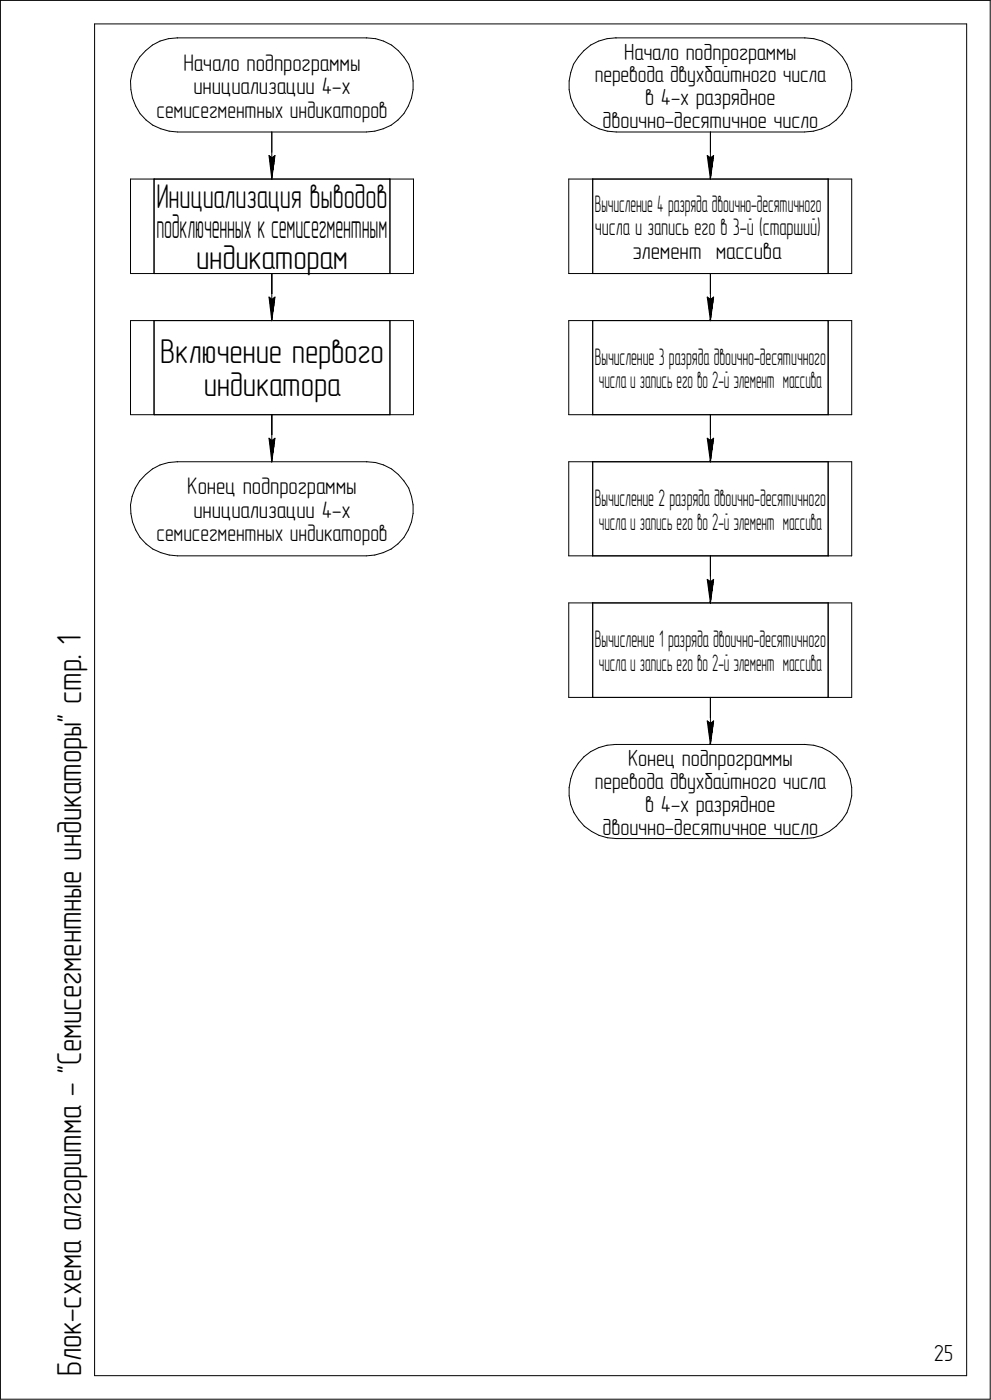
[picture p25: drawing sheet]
<svg xmlns="http://www.w3.org/2000/svg" width="210mm" height="297mm" viewBox="0 0 210 297" stroke-linecap="round" stroke-linejoin="round" font-family="sans-serif">
<defs><g id="words">
<g font-size="7.3">
<text x="33.2" y="44.1">Инициализация выводов</text>
<text x="33.2" y="50.6">подключенныхксемисегментным</text>
<text x="41.6" y="57">индикаторам</text>
<text x="34" y="77">Включение первого</text>
<text x="43.2" y="84.2">индикатора</text>
<text x="17.2" y="140" transform="rotate(-90 17.2 140)">. 1</text>
<text x="17.2" y="149.5" transform="rotate(-90 17.2 149.5)">стр</text>
<text x="17.2" y="153.4" transform="rotate(-90 17.2 153.4)">&quot;</text>
<text x="17.2" y="182.7" transform="rotate(-90 17.2 182.7)">индикаторы</text>
<text x="17.2" y="226.1" transform="rotate(-90 17.2 226.1)">Семисегментные</text>
<text x="17.2" y="232.7" transform="rotate(-90 17.2 232.7)">- &quot;</text>
<text x="17.2" y="261.4" transform="rotate(-90 17.2 261.4)">алгоритма</text>
<text x="17.2" y="280.6" transform="rotate(-90 17.2 280.6)">-</text>
<text x="17.2" y="277.8" transform="rotate(-90 17.2 277.8)">схема</text>
<text x="17.2" y="292.1" transform="rotate(-90 17.2 292.1)">Блок</text>
</g>
<g font-size="5.1">
<text x="38.9" y="15">Начало подпрограммы</text>
<text x="41" y="20">инициализации 4-х</text>
<text x="33.2" y="25">семисегментных индикаторов</text>
<text x="126.2" y="45">Вычисление 4 разряда двоично-десятичного</text>
<text x="126.2" y="50">числа и запись его в 3-й (старший)</text>
<text x="134.2" y="55">элемент массива</text>
<text x="126.2" y="77.5">Вычисление 3 разряда двоично-десятичного</text>
<text x="127.1" y="82.5">числаизаписьегово2-йэлемент массива</text>
<text x="39.7" y="105">Конец подпрограммы</text>
<text x="126.2" y="107.5">Вычисление 2 разряда двоично-десятичного</text>
<text x="41" y="110">инициализации 4-х</text>
<text x="127.1" y="112.5">числаизаписьегово2-йэлемент массива</text>
<text x="33.2" y="115">семисегментных индикаторов</text>
<text x="126.2" y="137.5">Вычисление 1 разряда двоично-десятичного</text>
<text x="127.1" y="142.5">числаизаписьегово2-йэлемент массива</text>
</g>
<g font-size="5">
<text x="126.2" y="17.5">перевода двухбайтного числа</text>
<text x="132.4" y="12.7">Начало подпрограммы</text>
<text x="136.9" y="22.4">в 4-х разрядное</text>
<text x="127.8" y="27.2">двоично-десятичное число</text>
<text x="126.2" y="167.5">перевода двухбайтного числа</text>
<text x="133.2" y="162.7">Конец подпрограммы</text>
<text x="136.9" y="172.4">в 4-х разрядное</text>
<text x="127.8" y="177.2">двоично-десятичное число</text>
</g>
<text font-size="4.9" x="198.1" y="288.9">25</text>
</g></defs>
<g fill="none" stroke="#000" stroke-width=".21">
<path d="M.1 .1v297zM.1 .1h210zM20.1 5.1v287zM20.1 5.1h185zM27.7 17.2l.1 1.8zM27.8 19l.3 1.8zM28 15.4l-.3 1.8zM28.7 13.6l-.7 1.8zM29.6 12.1l-.9 1.5zM30.9 10.8l1.4-1.2zM30.9 10.8l-1.3 1.3zM32.3 9.6l1.7-.9z"/>
<path d="M34 8.7l1.7-.5zM35.7 8.2l1.9-.2zM37.6 8h.1M37.7 8h40zM77.8 8h.1M77.8 8l1.9 .2zM79.7 8.2l1.7 .5zM81.4 8.7l1.7 .9zM83.1 9.6l1.4 1.2zM84.5 10.8l1.2 1.3zM85.7 12.1l1 1.5zM86.7 13.6l.6 1.8z"/>
<path d="M87.3 15.4l.3 1.8zM87.6 17.2v1.8zM87.6 19l-.3 1.8zM120.7 17.2v1.8zM120.7 19l.4 1.8zM121.1 15.4l-.4 1.8zM121.7 13.6l-.6 1.8zM122.7 12.1l-1 1.5zM123.9 10.8l1.4-1.2zM123.9 10.8l-1.2 1.3zM125.3 9.6l1.7-.9zM127 8.7l1.8-.5z"/>
<path d="M128.8 8.2l1.8-.2zM130.6 8h.1zM130.7 8h40zM170.8 8h.1M170.8 8l1.8 .2zM172.6 8.2l1.8 .5zM174.4 8.7l1.6 .9zM176 9.6l1.5 1.2zM177.5 10.8l1.2 1.3zM178.7 12.1l1 1.5zM179.7 13.6l.6 1.8zM180.3 15.4l.4 1.8z"/>
<path d="M180.7 17.2v1.8zM180.7 19l-.4 1.8zM205.1 5.1v287zM210.1 .1v297zM27.7 38h5zM27.7 38v20.1zM28.1 20.8l.7 1.7zM28.8 22.5l.9 1.6zM29.7 24.1l1.3 1.4zM31 25.5l1.4 1.1zM32.4 26.6l1.7 .7zM32.7 38h50z"/>
<path d="M32.7 38v20.1zM34.1 27.3l1.8 .6zM35.9 27.9l1.8 .1zM37.7 28h40zM57.1 33l.6 .5zM57.1 33l.6 5zM57.7 33.5l.6-.5zM57.7 28v10zM58.3 33l-.6 5zM77.7 28l1.8-.1zM79.5 27.9l1.8-.6zM81.3 27.3l1.7-.7z"/>
<path d="M82.7 38h5zM82.7 38v20.1zM83 26.6l1.4-1.1zM85.7 24.1l-1.3 1.4zM86.6 22.5l-.9 1.6zM87.3 20.8l-.7 1.7zM87.7 38v20.1zM120.6 38h5.1zM120.6 38v20.1zM121.1 20.8l.7 1.7zM121.8 22.5l1 1.6zM122.8 24.1l1.2 1.4z"/>
<path d="M124 25.5l1.5 1.1zM125.5 26.6l1.6 .7zM125.7 38v20.1zM125.7 38h50zM127.1 27.3l1.8 .6zM128.9 27.9l1.8 .1zM130.7 28h40zM150 33l.7 .5zM150 33l.7 5zM150.7 33.5l.7-.5zM150.7 28v10zM151.4 33l-.7 5z"/>
<path d="M170.7 28l1.9-.1zM172.6 27.9l1.7-.6zM174.3 27.3l1.6-.7zM175.7 38h5zM175.7 38v20.1zM175.9 26.6l1.5-1.1zM178.6 24.1l-1.2 1.4zM179.7 22.5l-1.1 1.6zM180.3 20.8l-.6 1.7zM180.7 38v20.1zM27.7 58.1h5zM32.7 58.1h50z"/>
<path d="M57.7 58.1v10zM82.7 58.1h5zM120.6 58.1h5.1zM125.7 58.1h50zM150.7 58.1v10zM175.7 58.1h5zM27.7 68.1h5zM27.7 68.1v20zM32.7 68.1h50zM32.7 68.1v20zM57.1 63.1l.6 .5zM57.1 63.1l.6 5z"/>
<path d="M57.7 63.6l.6-.5zM58.3 63.1l-.6 5zM82.7 68.1h5zM82.7 68.1v20zM87.7 68.1v20zM120.6 68.1h5.1zM120.6 68.1v20zM125.7 68.1v20zM125.7 68.1h50zM150 63.1l.7 .5zM150 63.1l.7 5zM150.7 63.6l.7-.5z"/>
<path d="M151.4 63.1l-.7 5zM175.7 68.1h5zM175.7 68.1v20zM180.7 68.1v20zM27.7 88.1h5zM32.3 99.6l1.7-.9zM32.7 88.1h50zM34 98.7l1.7-.5zM35.7 98.2l1.9-.2zM37.6 98h.1M37.7 98h40zM57.1 93l.6 .6z"/>
<path d="M57.1 93l.6 5zM57.7 93.6l.6-.6zM57.7 88.1v9.9zM58.3 93l-.6 5zM77.8 98h.1M77.8 98l1.9 .2zM79.7 98.2l1.7 .5zM81.4 98.7l1.7 .9zM82.7 88.1h5zM83.1 99.6l1.4 1.2zM120.6 88.1h5.1zM120.6 98h5.1z"/>
<path d="M120.6 98v20zM125.7 88.1h50zM125.7 98v20zM125.7 98h50zM150 93l.7 .6zM150 93l.7 5zM150.7 93.6l.7-.6zM150.7 88.1v9.9zM151.4 93l-.7 5zM175.7 88.1h5zM175.7 98h5zM175.7 98v20z"/>
<path d="M180.7 98v20zM27.7 107.2l.1 1.9zM27.8 109.1l.3 1.7zM28 105.4l-.3 1.8zM28.1 110.8l.7 1.7zM28.7 103.6l-.7 1.8zM28.8 112.5l.9 1.6zM29.6 102.1l-.9 1.5zM29.7 114.1l1.3 1.4zM30.9 100.8l1.4-1.2zM30.9 100.8l-1.3 1.3zM31 115.5l1.4 1.1z"/>
<path d="M32.4 116.6l1.7 .7zM34.1 117.3l1.8 .6zM35.9 117.9l1.8 .1zM37.7 118h40zM77.7 118l1.8-.1zM79.5 117.9l1.8-.6zM81.3 117.3l1.7-.7zM83 116.6l1.4-1.1zM84.5 100.8l1.2 1.3zM85.7 102.1l1 1.5zM85.7 114.1l-1.3 1.4zM86.6 112.5l-.9 1.6z"/>
<path d="M86.7 103.6l.6 1.8zM87.3 105.4l.3 1.8zM87.3 110.8l-.7 1.7zM87.6 107.2v1.9zM87.6 109.1l-.3 1.7zM120.6 118h5.1zM125.7 118h50zM150.7 118v10zM175.7 118h5zM120.6 128h5.1zM120.6 128v20.1zM125.7 128v20.1z"/>
<path d="M125.7 128h50zM150 123l.7 .5zM150 123l.7 5zM150.7 123.5l.7-.5zM151.4 123l-.7 5zM175.7 128h5zM175.7 128v20.1zM180.7 128v20.1zM120.6 148.1h5.1zM125.3 159.6l1.7-.9zM125.7 148.1h50zM127 158.7l1.8-.5z"/>
<path d="M128.8 158.2l1.8-.1zM130.6 158.1h.1zM130.7 158.1h40zM150 153.1l.7 .5zM150 153.1l.7 5zM150.7 153.6l.7-.5zM150.7 148.1v10zM151.4 153.1l-.7 5zM170.8 158.1h.1M170.8 158.1l1.8 .1zM172.6 158.2l1.8 .5zM174.4 158.7l1.6 .9z"/>
<path d="M175.7 148.1h5zM176 159.6l1.5 1.1zM120.7 167.2v1.8zM120.7 169l.4 1.9zM121.1 165.4l-.4 1.8zM121.1 170.9l.7 1.7zM121.7 163.7l-.6 1.7zM121.8 172.6l1 1.5zM122.7 162.1l-1 1.6zM122.8 174.1l1.2 1.3zM123.9 160.7l1.4-1.1zM123.9 160.7l-1.2 1.4z"/>
<path d="M124 175.4l1.5 1.1zM125.5 176.5l1.6 .9zM127.1 177.4l1.8 .5zM128.9 177.9l1.8 .2zM130.7 178.1h40zM170.7 178.1l1.9-.2zM172.6 177.9l1.7-.5zM174.3 177.4l1.6-.9zM175.9 176.5l1.5-1.1zM177.5 160.7l1.2 1.4zM178.6 174.1l-1.2 1.3zM178.7 162.1l1 1.6z"/>
<path d="M179.7 172.6l-1.1 1.5zM179.7 163.7l.6 1.7zM180.3 170.9l-.6 1.7zM180.3 165.4l.4 1.8zM180.7 167.2v1.8zM180.7 169l-.4 1.9zM.1 297.1h210zM20.1 292.1h185z"/>
</g>
<g fill="#fff" stroke="#fff" stroke-width=".21">
<path d="M56.5 32.5h2.4zM56.6 32.6h2.3zM56.6 32.7h2.3zM56.6 32.8h2.3zM56.6 32.9h2.3zM56.6 32.9h2.3zM56.6 33h2.3zM56.6 33.1h2.3zM56.6 33.2h2.2zM56.6 33.3h2.2zM56.6 33.4h2.2zM56.6 33.4h2.2zM56.6 33.5h2.2zM56.6 33.6h2.2zM56.6 33.7h2.2zM56.7 33.8h2.1zM56.7 33.9h2.1zM56.7 34h2.1zM56.7 34h2.1zM56.7 34.1h2.1zM56.7 34.2h2.1zM56.7 34.3h2.1zM56.7 34.4h2zM56.8 34.5h1.9zM56.8 34.5h1.9zM56.8 34.6h1.9zM56.8 34.7h1.9zM56.8 34.8h1.9zM56.8 34.9h1.9zM56.8 35h1.9zM56.9 35.1h1.7zM56.9 35.1h1.7zM56.9 35.2h1.7zM56.9 35.3h1.7zM56.9 35.4h1.7zM56.9 35.5h1.7zM56.9 35.6h1.7zM57 35.6h1.5zM57 35.7h1.5zM57 35.8h1.5zM57 35.9h1.5zM57 36h1.5zM57 36.1h1.5zM57 36.2h1.5zM57 36.2h1.4zM57.1 36.3h1.3zM57.1 36.4h1.3zM57.2 36.5h1.1zM57.2 36.6h1.1zM57.2 36.7h1.1zM57.2 36.7h1.1zM57.2 36.8h1zM57.3 36.9h.9zM57.3 37h.9zM57.3 37.1h.8zM57.4 37.2h.7zM57.4 37.3h.6zM57.4 37.3h.6zM57.5 37.4h.4zM57.5 37.5h.4zM57.6 37.6h.3zM57.6 37.7h.2zM57.6 37.8h.2z"/>
<path d="M56.5 32.5h2.4zM56.6 32.6h2.3zM56.6 32.7h2.3zM56.6 32.8h2.3zM56.6 32.9h2.3zM56.6 32.9h2.3zM56.6 33h2.3zM56.6 33.1h2.3zM56.6 33.2h2.2zM56.6 33.3h2.2zM56.6 33.4h2.2zM56.6 33.4h2.2zM56.6 33.5h2.2zM56.6 33.6h2.2zM56.6 33.7h2.2zM56.7 33.8h2.1zM56.7 33.9h2.1zM56.7 34h2.1zM56.7 34h2.1zM56.7 34.1h2.1zM56.7 34.2h2.1zM56.7 34.3h2.1zM56.7 34.4h2zM56.8 34.5h1.9zM56.8 34.5h1.9zM56.8 34.6h1.9zM56.8 34.7h1.9zM56.8 34.8h1.9zM56.8 34.9h1.9zM56.8 35h1.9zM56.9 35.1h1.7zM56.9 35.1h1.7zM56.9 35.2h1.7zM56.9 35.3h1.7zM56.9 35.4h1.7zM56.9 35.5h1.7zM56.9 35.6h1.7zM57 35.6h1.5zM57 35.7h1.5zM57 35.8h1.5zM57 35.9h1.5zM57 36h1.5zM57 36.1h1.5zM57 36.2h1.5zM57 36.2h1.4zM57.1 36.3h1.3zM57.1 36.4h1.3zM57.2 36.5h1.1zM57.2 36.6h1.1zM57.2 36.7h1.1zM57.2 36.7h1.1zM57.2 36.8h1zM57.3 36.9h.9zM57.3 37h.9zM57.3 37.1h.8zM57.4 37.2h.7zM57.4 37.3h.6zM57.4 37.3h.6zM57.5 37.4h.4zM57.5 37.5h.4zM57.6 37.6h.3zM57.6 37.7h.2zM57.6 37.8h.2z"/>
<path d="M56.5 62.6h2.4zM56.6 62.7h2.3zM56.6 62.7h2.3zM56.6 62.8h2.3zM56.6 62.9h2.3zM56.6 63h2.3zM56.6 63.1h2.3zM56.6 63.2h2.3zM56.6 63.2h2.2zM56.6 63.3h2.2zM56.6 63.4h2.2zM56.6 63.5h2.2zM56.6 63.6h2.2zM56.6 63.7h2.2zM56.6 63.8h2.2zM56.7 63.8h2.1zM56.7 63.9h2.1zM56.7 64h2.1zM56.7 64.1h2.1zM56.7 64.2h2.1zM56.7 64.3h2.1zM56.7 64.3h2.1zM56.7 64.4h2zM56.8 64.5h1.9zM56.8 64.6h1.9zM56.8 64.7h1.9zM56.8 64.8h1.9zM56.8 64.9h1.9zM56.8 64.9h1.9zM56.8 65h1.9zM56.9 65.1h1.7zM56.9 65.2h1.7zM56.9 65.3h1.7zM56.9 65.4h1.7zM56.9 65.4h1.7zM56.9 65.5h1.7zM56.9 65.6h1.7zM57 65.7h1.5zM57 65.8h1.5zM57 65.9h1.5zM57 66h1.5zM57 66h1.5zM57 66.1h1.5zM57 66.2h1.5zM57 66.3h1.4zM57.1 66.4h1.3zM57.1 66.5h1.3zM57.2 66.5h1.1zM57.2 66.6h1.1zM57.2 66.7h1.1zM57.2 66.8h1.1zM57.2 66.9h1zM57.3 67h.9zM57.3 67.1h.9zM57.3 67.1h.8zM57.4 67.2h.7zM57.4 67.3h.6zM57.4 67.4h.6zM57.5 67.5h.4zM57.5 67.6h.4zM57.6 67.6h.3zM57.6 67.7h.2zM57.6 67.8h.2z"/>
<path d="M56.5 62.6h2.4zM56.6 62.7h2.3zM56.6 62.7h2.3zM56.6 62.8h2.3zM56.6 62.9h2.3zM56.6 63h2.3zM56.6 63.1h2.3zM56.6 63.2h2.3zM56.6 63.2h2.2zM56.6 63.3h2.2zM56.6 63.4h2.2zM56.6 63.5h2.2zM56.6 63.6h2.2zM56.6 63.7h2.2zM56.6 63.8h2.2zM56.7 63.8h2.1zM56.7 63.9h2.1zM56.7 64h2.1zM56.7 64.1h2.1zM56.7 64.2h2.1zM56.7 64.3h2.1zM56.7 64.3h2.1zM56.7 64.4h2zM56.8 64.5h1.9zM56.8 64.6h1.9zM56.8 64.7h1.9zM56.8 64.8h1.9zM56.8 64.9h1.9zM56.8 64.9h1.9zM56.8 65h1.9zM56.9 65.1h1.7zM56.9 65.2h1.7zM56.9 65.3h1.7zM56.9 65.4h1.7zM56.9 65.4h1.7zM56.9 65.5h1.7zM56.9 65.6h1.7zM57 65.7h1.5zM57 65.8h1.5zM57 65.9h1.5zM57 66h1.5zM57 66h1.5zM57 66.1h1.5zM57 66.2h1.5zM57 66.3h1.4zM57.1 66.4h1.3zM57.1 66.5h1.3zM57.2 66.5h1.1zM57.2 66.6h1.1zM57.2 66.7h1.1zM57.2 66.8h1.1zM57.2 66.9h1zM57.3 67h.9zM57.3 67.1h.9zM57.3 67.1h.8zM57.4 67.2h.7zM57.4 67.3h.6zM57.4 67.4h.6zM57.5 67.5h.4zM57.5 67.6h.4zM57.6 67.6h.3zM57.6 67.7h.2zM57.6 67.8h.2z"/>
<path d="M56.5 62.6h2.4zM56.6 62.7h2.3zM56.6 62.7h2.3zM56.6 62.8h2.3zM56.6 62.9h2.3zM56.6 63h2.3zM56.6 63.1h2.3zM56.6 63.2h2.3zM56.6 63.2h2.2zM56.6 63.3h2.2zM56.6 63.4h2.2zM56.6 63.5h2.2zM56.6 63.6h2.2zM56.6 63.7h2.2zM56.6 63.8h2.2zM56.7 63.8h2.1zM56.7 63.9h2.1zM56.7 64h2.1zM56.7 64.1h2.1zM56.7 64.2h2.1zM56.7 64.3h2.1zM56.7 64.3h2.1zM56.7 64.4h2zM56.8 64.5h1.9zM56.8 64.6h1.9zM56.8 64.7h1.9zM56.8 64.8h1.9zM56.8 64.9h1.9zM56.8 64.9h1.9zM56.8 65h1.9zM56.9 65.1h1.7zM56.9 65.2h1.7zM56.9 65.3h1.7zM56.9 65.4h1.7zM56.9 65.4h1.7zM56.9 65.5h1.7zM56.9 65.6h1.7zM57 65.7h1.5zM57 65.8h1.5zM57 65.9h1.5zM57 66h1.5zM57 66h1.5zM57 66.1h1.5zM57 66.2h1.5zM57 66.3h1.4zM57.1 66.4h1.3zM57.1 66.5h1.3zM57.2 66.5h1.1zM57.2 66.6h1.1zM57.2 66.7h1.1zM57.2 66.8h1.1zM57.2 66.9h1zM57.3 67h.9zM57.3 67.1h.9zM57.3 67.1h.8zM57.4 67.2h.7zM57.4 67.3h.6zM57.4 67.4h.6zM57.5 67.5h.4zM57.5 67.6h.4zM57.6 67.6h.3zM57.6 67.7h.2zM57.6 67.8h.2z"/>
<path d="M56.5 92.5h2.4zM56.6 92.6h2.3zM56.6 92.7h2.3zM56.6 92.8h2.3zM56.6 92.9h2.3zM56.6 93h2.3zM56.6 93h2.3zM56.6 93.1h2.3zM56.6 93.2h2.2zM56.6 93.3h2.2zM56.6 93.4h2.2zM56.6 93.5h2.2zM56.6 93.6h2.2zM56.6 93.6h2.2zM56.6 93.7h2.2zM56.7 93.8h2.1zM56.7 93.9h2.1zM56.7 94h2.1zM56.7 94.1h2.1zM56.7 94.1h2.1zM56.7 94.2h2.1zM56.7 94.3h2.1zM56.7 94.4h2zM56.8 94.5h1.9zM56.8 94.6h1.9zM56.8 94.7h1.9zM56.8 94.7h1.9zM56.8 94.8h1.9zM56.8 94.9h1.9zM56.8 95h1.9zM56.9 95.1h1.7zM56.9 95.2h1.7zM56.9 95.3h1.7zM56.9 95.3h1.7zM56.9 95.4h1.7zM56.9 95.5h1.7zM56.9 95.6h1.7zM57 95.7h1.5zM57 95.8h1.5zM57 95.8h1.5zM57 95.9h1.5zM57 96h1.5zM57 96.1h1.5zM57 96.2h1.5zM57 96.3h1.4zM57.1 96.4h1.3zM57.1 96.4h1.3zM57.2 96.5h1.1zM57.2 96.6h1.1zM57.2 96.7h1.1zM57.2 96.8h1.1zM57.2 96.9h1zM57.3 96.9h.9zM57.3 97h.9zM57.3 97.1h.8zM57.4 97.2h.7zM57.4 97.3h.6zM57.4 97.4h.6zM57.5 97.5h.4zM57.5 97.5h.4zM57.6 97.6h.3zM57.6 97.7h.2zM57.6 97.8h.2z"/>
<path d="M56.5 92.5h2.4zM56.6 92.6h2.3zM56.6 92.7h2.3zM56.6 92.8h2.3zM56.6 92.9h2.3zM56.6 93h2.3zM56.6 93h2.3zM56.6 93.1h2.3zM56.6 93.2h2.2zM56.6 93.3h2.2zM56.6 93.4h2.2zM56.6 93.5h2.2zM56.6 93.6h2.2zM56.6 93.6h2.2zM56.6 93.7h2.2zM56.7 93.8h2.1zM56.7 93.9h2.1zM56.7 94h2.1zM56.7 94.1h2.1zM56.7 94.1h2.1zM56.7 94.2h2.1zM56.7 94.3h2.1zM56.7 94.4h2zM56.8 94.5h1.9zM56.8 94.6h1.9zM56.8 94.7h1.9zM56.8 94.7h1.9zM56.8 94.8h1.9zM56.8 94.9h1.9zM56.8 95h1.9zM56.9 95.1h1.7zM56.9 95.2h1.7zM56.9 95.3h1.7zM56.9 95.3h1.7zM56.9 95.4h1.7zM56.9 95.5h1.7zM56.9 95.6h1.7zM57 95.7h1.5zM57 95.8h1.5zM57 95.8h1.5zM57 95.9h1.5zM57 96h1.5zM57 96.1h1.5zM57 96.2h1.5zM57 96.3h1.4zM57.1 96.4h1.3zM57.1 96.4h1.3zM57.2 96.5h1.1zM57.2 96.6h1.1zM57.2 96.7h1.1zM57.2 96.8h1.1zM57.2 96.9h1zM57.3 96.9h.9zM57.3 97h.9zM57.3 97.1h.8zM57.4 97.2h.7zM57.4 97.3h.6zM57.4 97.4h.6zM57.5 97.5h.4zM57.5 97.5h.4zM57.6 97.6h.3zM57.6 97.7h.2zM57.6 97.8h.2z"/>
<path d="M56.5 92.5h2.4zM56.6 92.6h2.3zM56.6 92.7h2.3zM56.6 92.8h2.3zM56.6 92.9h2.3zM56.6 93h2.3zM56.6 93h2.3zM56.6 93.1h2.3zM56.6 93.2h2.2zM56.6 93.3h2.2zM56.6 93.4h2.2zM56.6 93.5h2.2zM56.6 93.6h2.2zM56.6 93.6h2.2zM56.6 93.7h2.2zM56.7 93.8h2.1zM56.7 93.9h2.1zM56.7 94h2.1zM56.7 94.1h2.1zM56.7 94.1h2.1zM56.7 94.2h2.1zM56.7 94.3h2.1zM56.7 94.4h2zM56.8 94.5h1.9zM56.8 94.6h1.9zM56.8 94.7h1.9zM56.8 94.7h1.9zM56.8 94.8h1.9zM56.8 94.9h1.9zM56.8 95h1.9zM56.9 95.1h1.7zM56.9 95.2h1.7zM56.9 95.3h1.7zM56.9 95.3h1.7zM56.9 95.4h1.7zM56.9 95.5h1.7zM56.9 95.6h1.7zM57 95.7h1.5zM57 95.8h1.5zM57 95.8h1.5zM57 95.9h1.5zM57 96h1.5zM57 96.1h1.5zM57 96.2h1.5zM57 96.3h1.4zM57.1 96.4h1.3zM57.1 96.4h1.3zM57.2 96.5h1.1zM57.2 96.6h1.1zM57.2 96.7h1.1zM57.2 96.8h1.1zM57.2 96.9h1zM57.3 96.9h.9zM57.3 97h.9zM57.3 97.1h.8zM57.4 97.2h.7zM57.4 97.3h.6zM57.4 97.4h.6zM57.5 97.5h.4zM57.5 97.5h.4zM57.6 97.6h.3zM57.6 97.7h.2zM57.6 97.8h.2z"/>
<path d="M11.6 134.9h7.1zM11.6 135h7.1zM11.6 135h7.1zM11.6 135.1h7.1zM11.6 135.2h7.1zM11.6 135.3h7.1zM11.6 135.4h7.1zM11.6 135.5h7.1zM11.6 135.6h7.1zM11.6 135.6h7.1zM11.6 135.7h7.1zM11.6 135.8h7.1zM11.6 135.9h7.1zM11.6 136h7.1zM11.6 136.1h7.1zM11.6 136.1h7.1zM11.6 136.2h7.1zM11.6 136.3h7.1zM11.6 136.4h7.1zM11.6 136.5h7.1zM11.6 136.6h7.1zM11.6 136.7h7.1zM11.6 136.7h7.1zM11.6 136.8h7.1zM11.6 136.9h7.1zM11.6 137h7.1zM11.6 137.1h7.1zM11.6 137.2h7.1zM11.6 137.2h7.1zM11.6 137.3h7.1zM11.6 137.4h7.1zM11.6 137.5h7.1zM11.6 137.6h7.1zM11.6 137.7h7.1zM11.6 137.8h7.1zM11.6 137.8h7.1zM11.6 137.9h7.1zM11.6 138h7.1zM11.6 138.1h7.1zM11.6 138.2h7.1zM11.6 138.3h7.1zM11.6 138.3h7.1zM11.6 138.4h7.1zM11.6 138.5h7.1zM11.6 138.6h7.1zM11.6 138.7h7.1zM11.6 138.8h7.1zM11.6 138.9h7.1zM11.6 138.9h7.1zM11.6 139h7.1zM11.6 139.1h7.1zM11.6 139.2h7.1zM11.6 139.3h7.1zM11.6 139.4h7.1zM11.6 139.4h7.1zM11.6 139.5h7.1zM11.6 139.6h7.1zM11.6 139.7h7.1zM11.6 139.8h7.1zM11.6 139.9h7.1zM11.6 140h7.1zM11.6 140h7.1zM11.6 140.1h7.1zM11.6 140.2h7.1zM11.6 140.3h7.1zM11.6 140.4h7.1zM11.6 140.5h7.1zM11.6 140.5h7.1zM11.6 140.6h7.1zM11.6 140.7h7.1zM11.6 140.8h7.1zM11.6 140.9h7.1zM11.6 141h7.1zM11.6 141.1h7.1zM11.6 141.1h7.1zM11.6 141.2h7.1zM11.6 141.3h7.1zM11.6 141.4h7.1zM11.6 141.5h7.1zM11.6 141.6h7.1zM11.6 141.6h7.1zM11.6 141.7h7.1zM11.6 141.8h7.1zM11.6 141.9h7.1zM11.6 142h7.1zM11.6 142.1h7.1zM11.6 142.2h7.1zM11.6 142.2h7.1zM11.6 142.3h7.1zM11.6 142.4h7.1zM11.6 142.5h7.1zM11.6 142.6h7.1zM11.6 142.7h7.1zM11.6 142.7h7.1zM11.6 142.8h7.1zM11.6 142.9h7.1zM11.6 143h7.1zM11.6 143.1h7.1zM11.6 143.2h7.1zM11.6 143.3h7.1zM11.6 143.3h7.1zM11.6 143.4h7.1zM11.6 143.5h7.1zM11.6 143.6h7.1zM11.6 143.7h7.1zM11.6 143.8h7.1zM11.6 143.8h7.1zM11.6 143.9h7.1zM11.6 144h7.1zM11.6 144.1h7.1zM11.6 144.2h7.1zM11.6 144.3h7.1zM11.6 144.4h7.1zM11.6 144.4h7.1zM11.6 144.5h7.1zM11.6 144.6h7.1zM11.6 144.7h7.1zM11.6 144.8h7.1zM11.6 144.9h7.1zM11.6 144.9h7.1zM11.6 145h7.1zM11.6 145.1h7.1zM11.6 145.2h7.1zM11.6 145.3h7.1zM11.6 145.4h7.1zM11.6 145.5h7.1zM11.6 145.5h7.1zM11.6 145.6h7.1zM11.6 145.7h7.1zM11.6 145.8h7.1zM11.6 145.9h7.1zM11.6 146h7.1zM11.6 146.1h7.1zM11.6 146.1h7.1zM11.6 146.2h7.1zM11.6 146.3h7.1zM11.6 146.4h7.1zM11.6 146.5h7.1zM11.6 146.6h7.1zM11.6 146.6h7.1zM11.6 146.7h7.1zM11.6 146.8h7.1zM11.6 146.9h7.1zM11.6 147h7.1zM11.6 147.1h7.1zM11.6 147.2h7.1zM11.6 147.2h7.1zM11.6 147.3h7.1zM11.6 147.4h7.1zM11.6 147.5h7.1zM11.6 147.6h7.1zM11.6 147.7h7.1zM11.6 147.7h7.1zM11.6 147.8h7.1zM11.6 147.9h7.1zM11.6 148h7.1zM11.6 148.1h7.1zM11.6 148.2h7.1zM11.6 148.3h7.1zM11.6 148.3h7.1zM11.6 148.4h7.1zM11.6 148.5h7.1zM11.6 148.6h7.1zM11.6 148.7h7.1zM11.6 148.8h7.1zM11.6 148.8h7.1zM11.6 148.9h7.1zM11.6 149h7.1zM11.6 149.1h7.1zM11.6 149.2h7.1zM11.6 149.3h7.1zM11.6 149.4h7.1zM11.6 149.4h7.1zM11.6 149.5h7.1zM11.6 149.6h7.1zM11.6 149.7h7.1zM11.6 149.8h7.1zM11.6 149.9h7.1zM11.6 149.9h7.1zM11.6 150h7.1zM11.6 150.1h7.1zM11.6 150.2h7.1zM11.6 150.3h7.1zM11.6 150.4h7.1zM11.6 150.5h7.1zM11.6 150.5h7.1zM11.6 150.6h7.1zM11.6 150.7h7.1zM11.6 150.8h7.1zM11.6 150.9h7.1zM11.6 151h7.1zM11.6 151h7.1zM11.6 151.1h7.1zM11.6 151.2h7.1zM11.6 151.3h7.1zM11.6 151.4h7.1zM11.6 151.5h7.1zM11.6 151.6h7.1zM11.6 151.6h7.1zM11.6 151.7h7.1zM11.6 151.8h7.1zM11.6 151.9h7.1zM11.6 152h7.1zM11.6 152.1h7.1zM11.6 152.1h7.1zM11.6 152.2h7.1zM11.6 152.3h7.1zM11.6 152.4h7.1zM11.6 152.5h7.1zM11.6 152.6h7.1zM11.6 152.7h7.1zM11.6 152.7h7.1zM11.6 152.8h7.1zM11.6 152.9h7.1zM11.6 153h7.1zM11.6 153.1h7.1zM11.6 153.2h7.1zM11.6 153.2h7.1zM11.6 153.3h7.1zM11.6 153.4h7.1zM11.6 153.5h7.1zM11.6 153.6h7.1zM11.6 153.7h7.1zM11.6 153.8h7.1zM11.6 153.8h7.1zM11.6 153.9h7.1zM11.6 154h7.1zM11.6 154.1h7.1zM11.6 154.2h7.1zM11.6 154.3h7.1zM11.6 154.3h7.1zM11.6 154.4h7.1zM11.6 154.5h7.1zM11.6 154.6h7.1zM11.6 154.7h7.1zM11.6 154.8h7.1zM11.6 154.9h7.1zM11.6 154.9h7.1zM11.6 155h7.1zM11.6 155.1h7.1zM11.6 155.2h7.1zM11.6 155.3h7.1zM11.6 155.4h7.1zM11.6 155.4h7.1zM11.6 155.5h7.1zM11.6 155.6h7.1zM11.6 155.7h7.1zM11.6 155.8h7.1zM11.6 155.9h7.1zM11.6 156h7.1zM11.6 156h7.1zM11.6 156.1h7.1zM11.6 156.2h7.1zM11.6 156.3h7.1zM11.6 156.4h7.1zM11.6 156.5h7.1zM11.6 156.5h7.1zM11.6 156.6h7.1zM11.6 156.7h7.1zM11.6 156.8h7.1zM11.6 156.9h7.1zM11.6 157h7.1zM11.6 157.1h7.1zM11.6 157.1h7.1zM11.6 157.2h7.1zM11.6 157.3h7.1zM11.6 157.4h7.1zM11.6 157.5h7.1zM11.6 157.6h7.1zM11.6 157.6h7.1zM11.6 157.7h7.1zM11.6 157.8h7.1zM11.6 157.9h7.1zM11.6 158h7.1zM11.6 158.1h7.1zM11.6 158.2h7.1zM11.6 158.2h7.1zM11.6 158.3h7.1zM11.6 158.4h7.1zM11.6 158.5h7.1zM11.6 158.6h7.1zM11.6 158.7h7.1zM11.6 158.8h7.1zM11.6 158.8h7.1zM11.6 158.9h7.1zM11.6 159h7.1zM11.6 159.1h7.1zM11.6 159.2h7.1zM11.6 159.3h7.1zM11.6 159.3h7.1zM11.6 159.4h7.1zM11.6 159.5h7.1zM11.6 159.6h7.1zM11.6 159.7h7.1zM11.6 159.8h7.1zM11.6 159.9h7.1zM11.6 159.9h7.1zM11.6 160h7.1zM11.6 160.1h7.1zM11.6 160.2h7.1zM11.6 160.3h7.1zM11.6 160.4h7.1zM11.6 160.4h7.1zM11.6 160.5h7.1zM11.6 160.6h7.1zM11.6 160.7h7.1zM11.6 160.8h7.1zM11.6 160.9h7.1zM11.6 161h7.1zM11.6 161h7.1zM11.6 161.1h7.1zM11.6 161.2h7.1zM11.6 161.3h7.1zM11.6 161.4h7.1zM11.6 161.5h7.1zM11.6 161.5h7.1zM11.6 161.6h7.1zM11.6 161.7h7.1zM11.6 161.8h7.1zM11.6 161.9h7.1zM11.6 162h7.1zM11.6 162.1h7.1zM11.6 162.1h7.1zM11.6 162.2h7.1zM11.6 162.3h7.1zM11.6 162.4h7.1zM11.6 162.5h7.1zM11.6 162.6h7.1zM11.6 162.6h7.1zM11.6 162.7h7.1zM11.6 162.8h7.1zM11.6 162.9h7.1zM11.6 163h7.1zM11.6 163.1h7.1zM11.6 163.2h7.1zM11.6 163.2h7.1zM11.6 163.3h7.1zM11.6 163.4h7.1zM11.6 163.5h7.1zM11.6 163.6h7.1zM11.6 163.7h7.1zM11.6 163.7h7.1zM11.6 163.8h7.1zM11.6 163.9h7.1zM11.6 164h7.1zM11.6 164.1h7.1zM11.6 164.2h7.1zM11.6 164.3h7.1zM11.6 164.3h7.1zM11.6 164.4h7.1zM11.6 164.5h7.1zM11.6 164.6h7.1zM11.6 164.7h7.1zM11.6 164.8h7.1zM11.6 164.8h7.1zM11.6 164.9h7.1zM11.6 165h7.1zM11.6 165.1h7.1zM11.6 165.2h7.1zM11.6 165.3h7.1zM11.6 165.4h7.1zM11.6 165.4h7.1zM11.6 165.5h7.1zM11.6 165.6h7.1zM11.6 165.7h7.1zM11.6 165.8h7.1zM11.6 165.9h7.1zM11.6 165.9h7.1zM11.6 166h7.1zM11.6 166.1h7.1zM11.6 166.2h7.1zM11.6 166.3h7.1zM11.6 166.4h7.1zM11.6 166.5h7.1zM11.6 166.5h7.1zM11.6 166.6h7.1zM11.6 166.7h7.1zM11.6 166.8h7.1zM11.6 166.9h7.1zM11.6 167h7.1zM11.6 167h7.1zM11.6 167.1h7.1zM11.6 167.2h7.1zM11.6 167.3h7.1zM11.6 167.4h7.1zM11.6 167.5h7.1zM11.6 167.6h7.1zM11.6 167.6h7.1zM11.6 167.7h7.1zM11.6 167.8h7.1zM11.6 167.9h7.1zM11.6 168h7.1zM11.6 168.1h7.1zM11.6 168.1h7.1zM11.6 168.2h7.1zM11.6 168.3h7.1zM11.6 168.4h7.1zM11.6 168.5h7.1zM11.6 168.6h7.1zM11.6 168.7h7.1zM11.6 168.7h7.1zM11.6 168.8h7.1zM11.6 168.9h7.1zM11.6 169h7.1zM11.6 169.1h7.1zM11.6 169.2h7.1zM11.6 169.2h7.1zM11.6 169.3h7.1zM11.6 169.4h7.1zM11.6 169.5h7.1zM11.6 169.6h7.1zM11.6 169.7h7.1zM11.6 169.8h7.1zM11.6 169.8h7.1zM11.6 169.9h7.1zM11.6 170h7.1zM11.6 170.1h7.1zM11.6 170.2h7.1zM11.6 170.3h7.1zM11.6 170.3h7.1zM11.6 170.4h7.1zM11.6 170.5h7.1zM11.6 170.6h7.1zM11.6 170.7h7.1zM11.6 170.8h7.1zM11.6 170.9h7.1zM11.6 170.9h7.1zM11.6 171h7.1zM11.6 171.1h7.1zM11.6 171.2h7.1zM11.6 171.3h7.1zM11.6 171.4h7.1zM11.6 171.5h7.1zM11.6 171.5h7.1zM11.6 171.6h7.1zM11.6 171.7h7.1zM11.6 171.8h7.1zM11.6 171.9h7.1zM11.6 172h7.1zM11.6 172h7.1zM11.6 172.1h7.1zM11.6 172.2h7.1zM11.6 172.3h7.1zM11.6 172.4h7.1zM11.6 172.5h7.1zM11.6 172.6h7.1zM11.6 172.6h7.1zM11.6 172.7h7.1zM11.6 172.8h7.1zM11.6 172.9h7.1zM11.6 173h7.1zM11.6 173.1h7.1zM11.6 173.1h7.1zM11.6 173.2h7.1zM11.6 173.3h7.1zM11.6 173.4h7.1zM11.6 173.5h7.1zM11.6 173.6h7.1zM11.6 173.7h7.1zM11.6 173.7h7.1zM11.6 173.8h7.1zM11.6 173.9h7.1zM11.6 174h7.1zM11.6 174.1h7.1zM11.6 174.2h7.1zM11.6 174.2h7.1zM11.6 174.3h7.1zM11.6 174.4h7.1zM11.6 174.5h7.1zM11.6 174.6h7.1zM11.6 174.7h7.1zM11.6 174.8h7.1zM11.6 174.8h7.1zM11.6 174.9h7.1zM11.6 175h7.1zM11.6 175.1h7.1zM11.6 175.2h7.1zM11.6 175.3h7.1zM11.6 175.3h7.1zM11.6 175.4h7.1zM11.6 175.5h7.1zM11.6 175.6h7.1zM11.6 175.7h7.1zM11.6 175.8h7.1zM11.6 175.9h7.1zM11.6 175.9h7.1zM11.6 176h7.1zM11.6 176.1h7.1zM11.6 176.2h7.1zM11.6 176.3h7.1zM11.6 176.4h7.1zM11.6 176.4h7.1zM11.6 176.5h7.1zM11.6 176.6h7.1zM11.6 176.7h7.1zM11.6 176.8h7.1zM11.6 176.9h7.1zM11.6 177h7.1zM11.6 177h7.1zM11.6 177.1h7.1zM11.6 177.2h7.1zM11.6 177.3h7.1zM11.6 177.4h7.1zM11.6 177.5h7.1zM11.6 177.5h7.1zM11.6 177.6h7.1zM11.6 177.7h7.1zM11.6 177.8h7.1zM11.6 177.9h7.1zM11.6 178h7.1zM11.6 178.1h7.1zM11.6 178.1h7.1zM11.6 178.2h7.1zM11.6 178.3h7.1zM11.6 178.4h7.1zM11.6 178.5h7.1zM11.6 178.6h7.1zM11.6 178.6h7.1zM11.6 178.7h7.1zM11.6 178.8h7.1zM11.6 178.9h7.1zM11.6 179h7.1zM11.6 179.1h7.1zM11.6 179.2h7.1zM11.6 179.2h7.1zM11.6 179.3h7.1zM11.6 179.4h7.1zM11.6 179.5h7.1zM11.6 179.6h7.1zM11.6 179.7h7.1zM11.6 179.7h7.1zM11.6 179.8h7.1zM11.6 179.9h7.1zM11.6 180h7.1zM11.6 180.1h7.1zM11.6 180.2h7.1zM11.6 180.3h7.1zM11.6 180.3h7.1zM11.6 180.4h7.1zM11.6 180.5h7.1zM11.6 180.6h7.1zM11.6 180.7h7.1zM11.6 180.8h7.1zM11.6 180.8h7.1zM11.6 180.9h7.1zM11.6 181h7.1zM11.6 181.1h7.1zM11.6 181.2h7.1zM11.6 181.3h7.1zM11.6 181.4h7.1zM11.6 181.4h7.1zM11.6 181.5h7.1zM11.6 181.6h7.1zM11.6 181.7h7.1zM11.6 181.8h7.1zM11.6 181.9h7.1zM11.6 181.9h7.1zM11.6 182h7.1zM11.6 182.1h7.1zM11.6 182.2h7.1zM11.6 182.3h7.1zM11.6 182.4h7.1zM11.6 182.5h7.1zM11.6 182.5h7.1zM11.6 182.6h7.1zM11.6 182.7h7.1zM11.6 182.8h7.1zM11.6 182.9h7.1zM11.6 183h7.1zM11.6 183h7.1zM11.6 183.1h7.1zM11.6 183.2h7.1zM11.6 183.3h7.1zM11.6 183.4h7.1zM11.6 183.5h7.1zM11.6 183.6h7.1zM11.6 183.6h7.1zM11.6 183.7h7.1zM11.6 183.8h7.1zM11.6 183.9h7.1zM11.6 184h7.1zM11.6 184.1h7.1zM11.6 184.2h7.1zM11.6 184.2h7.1zM11.6 184.3h7.1zM11.6 184.4h7.1zM11.6 184.5h7.1zM11.6 184.6h7.1zM11.6 184.7h7.1zM11.6 184.7h7.1zM11.6 184.8h7.1zM11.6 184.9h7.1zM11.6 185h7.1zM11.6 185.1h7.1zM11.6 185.2h7.1zM11.6 185.3h7.1zM11.6 185.3h7.1zM11.6 185.4h7.1zM11.6 185.5h7.1zM11.6 185.6h7.1zM11.6 185.7h7.1zM11.6 185.8h7.1zM11.6 185.8h7.1zM11.6 185.9h7.1zM11.6 186h7.1zM11.6 186.1h7.1zM11.6 186.2h7.1zM11.6 186.3h7.1zM11.6 186.4h7.1zM11.6 186.4h7.1zM11.6 186.5h7.1zM11.6 186.6h7.1zM11.6 186.7h7.1zM11.6 186.8h7.1zM11.6 186.9h7.1zM11.6 186.9h7.1zM11.6 187h7.1zM11.6 187.1h7.1zM11.6 187.2h7.1zM11.6 187.3h7.1zM11.6 187.4h7.1zM11.6 187.5h7.1zM11.6 187.5h7.1zM11.6 187.6h7.1zM11.6 187.7h7.1zM11.6 187.8h7.1zM11.6 187.9h7.1zM11.6 188h7.1zM11.6 188h7.1zM11.6 188.1h7.1zM11.6 188.2h7.1zM11.6 188.3h7.1zM11.6 188.4h7.1zM11.6 188.5h7.1zM11.6 188.6h7.1zM11.6 188.6h7.1zM11.6 188.7h7.1zM11.6 188.8h7.1zM11.6 188.9h7.1zM11.6 189h7.1zM11.6 189.1h7.1zM11.6 189.1h7.1zM11.6 189.2h7.1zM11.6 189.3h7.1zM11.6 189.4h7.1zM11.6 189.5h7.1zM11.6 189.6h7.1zM11.6 189.7h7.1zM11.6 189.7h7.1zM11.6 189.8h7.1zM11.6 189.9h7.1zM11.6 190h7.1zM11.6 190.1h7.1zM11.6 190.2h7.1zM11.6 190.2h7.1zM11.6 190.3h7.1zM11.6 190.4h7.1zM11.6 190.5h7.1zM11.6 190.6h7.1zM11.6 190.7h7.1zM11.6 190.8h7.1zM11.6 190.8h7.1zM11.6 190.9h7.1zM11.6 191h7.1zM11.6 191.1h7.1zM11.6 191.2h7.1zM11.6 191.3h7.1zM11.6 191.3h7.1zM11.6 191.4h7.1zM11.6 191.5h7.1zM11.6 191.6h7.1zM11.6 191.7h7.1zM11.6 191.8h7.1zM11.6 191.9h7.1zM11.6 191.9h7.1zM11.6 192h7.1zM11.6 192.1h7.1zM11.6 192.2h7.1zM11.6 192.3h7.1zM11.6 192.4h7.1zM11.6 192.4h7.1zM11.6 192.5h7.1zM11.6 192.6h7.1zM11.6 192.7h7.1zM11.6 192.8h7.1zM11.6 192.9h7.1zM11.6 193h7.1zM11.6 193h7.1zM11.6 193.1h7.1zM11.6 193.2h7.1zM11.6 193.3h7.1zM11.6 193.4h7.1zM11.6 193.5h7.1zM11.6 193.5h7.1zM11.6 193.6h7.1zM11.6 193.7h7.1zM11.6 193.8h7.1zM11.6 193.9h7.1zM11.6 194h7.1zM11.6 194.1h7.1zM11.6 194.1h7.1zM11.6 194.2h7.1zM11.6 194.3h7.1zM11.6 194.4h7.1zM11.6 194.5h7.1zM11.6 194.6h7.1zM11.6 194.6h7.1zM11.6 194.7h7.1zM11.6 194.8h7.1zM11.6 194.9h7.1zM11.6 195h7.1zM11.6 195.1h7.1zM11.6 195.2h7.1zM11.6 195.2h7.1zM11.6 195.3h7.1zM11.6 195.4h7.1zM11.6 195.5h7.1zM11.6 195.6h7.1zM11.6 195.7h7.1zM11.6 195.7h7.1zM11.6 195.8h7.1zM11.6 195.9h7.1zM11.6 196h7.1zM11.6 196.1h7.1zM11.6 196.2h7.1zM11.6 196.3h7.1zM11.6 196.3h7.1zM11.6 196.4h7.1zM11.6 196.5h7.1zM11.6 196.6h7.1zM11.6 196.7h7.1zM11.6 196.8h7.1zM11.6 196.9h7.1zM11.6 196.9h7.1zM11.6 197h7.1zM11.6 197.1h7.1zM11.6 197.2h7.1zM11.6 197.3h7.1zM11.6 197.4h7.1zM11.6 197.4h7.1zM11.6 197.5h7.1zM11.6 197.6h7.1zM11.6 197.7h7.1zM11.6 197.8h7.1zM11.6 197.9h7.1zM11.6 198h7.1zM11.6 198h7.1zM11.6 198.1h7.1zM11.6 198.2h7.1zM11.6 198.3h7.1zM11.6 198.4h7.1zM11.6 198.5h7.1zM11.6 198.5h7.1zM11.6 198.6h7.1zM11.6 198.7h7.1zM11.6 198.8h7.1zM11.6 198.9h7.1zM11.6 199h7.1zM11.6 199.1h7.1zM11.6 199.1h7.1zM11.6 199.2h7.1zM11.6 199.3h7.1zM11.6 199.4h7.1zM11.6 199.5h7.1zM11.6 199.6h7.1zM11.6 199.6h7.1zM11.6 199.7h7.1zM11.6 199.8h7.1zM11.6 199.9h7.1zM11.6 200h7.1zM11.6 200.1h7.1zM11.6 200.2h7.1zM11.6 200.2h7.1zM11.6 200.3h7.1zM11.6 200.4h7.1zM11.6 200.5h7.1zM11.6 200.6h7.1zM11.6 200.7h7.1zM11.6 200.7h7.1zM11.6 200.8h7.1zM11.6 200.9h7.1zM11.6 201h7.1zM11.6 201.1h7.1zM11.6 201.2h7.1zM11.6 201.3h7.1zM11.6 201.3h7.1zM11.6 201.4h7.1zM11.6 201.5h7.1zM11.6 201.6h7.1zM11.6 201.7h7.1zM11.6 201.8h7.1zM11.6 201.8h7.1zM11.6 201.9h7.1zM11.6 202h7.1zM11.6 202.1h7.1zM11.6 202.2h7.1zM11.6 202.3h7.1zM11.6 202.4h7.1zM11.6 202.4h7.1zM11.6 202.5h7.1zM11.6 202.6h7.1zM11.6 202.7h7.1zM11.6 202.8h7.1zM11.6 202.9h7.1zM11.6 202.9h7.1zM11.6 203h7.1zM11.6 203.1h7.1zM11.6 203.2h7.1zM11.6 203.3h7.1zM11.6 203.4h7.1zM11.6 203.5h7.1zM11.6 203.5h7.1zM11.6 203.6h7.1zM11.6 203.7h7.1zM11.6 203.8h7.1zM11.6 203.9h7.1zM11.6 204h7.1zM11.6 204h7.1zM11.6 204.1h7.1zM11.6 204.2h7.1zM11.6 204.3h7.1zM11.6 204.4h7.1zM11.6 204.5h7.1zM11.6 204.6h7.1zM11.6 204.6h7.1zM11.6 204.7h7.1zM11.6 204.8h7.1zM11.6 204.9h7.1zM11.6 205h7.1zM11.6 205.1h7.1zM11.6 205.1h7.1zM11.6 205.2h7.1zM11.6 205.3h7.1zM11.6 205.4h7.1zM11.6 205.5h7.1zM11.6 205.6h7.1zM11.6 205.7h7.1zM11.6 205.7h7.1zM11.6 205.8h7.1zM11.6 205.9h7.1zM11.6 206h7.1zM11.6 206.1h7.1zM11.6 206.2h7.1zM11.6 206.2h7.1zM11.6 206.3h7.1zM11.6 206.4h7.1zM11.6 206.5h7.1zM11.6 206.6h7.1zM11.6 206.7h7.1zM11.6 206.8h7.1zM11.6 206.8h7.1zM11.6 206.9h7.1zM11.6 207h7.1zM11.6 207.1h7.1zM11.6 207.2h7.1zM11.6 207.3h7.1zM11.6 207.3h7.1zM11.6 207.4h7.1zM11.6 207.5h7.1zM11.6 207.6h7.1zM11.6 207.7h7.1zM11.6 207.8h7.1zM11.6 207.9h7.1zM11.6 207.9h7.1zM11.6 208h7.1zM11.6 208.1h7.1zM11.6 208.2h7.1zM11.6 208.3h7.1zM11.6 208.4h7.1zM11.6 208.4h7.1zM11.6 208.5h7.1zM11.6 208.6h7.1zM11.6 208.7h7.1zM11.6 208.8h7.1zM11.6 208.9h7.1zM11.6 209h7.1zM11.6 209h7.1zM11.6 209.1h7.1zM11.6 209.2h7.1zM11.6 209.3h7.1zM11.6 209.4h7.1zM11.6 209.5h7.1zM11.6 209.6h7.1zM11.6 209.6h7.1zM11.6 209.7h7.1zM11.6 209.8h7.1zM11.6 209.9h7.1zM11.6 210h7.1zM11.6 210.1h7.1zM11.6 210.1h7.1zM11.6 210.2h7.1zM11.6 210.3h7.1zM11.6 210.4h7.1zM11.6 210.5h7.1zM11.6 210.6h7.1zM11.6 210.7h7.1zM11.6 210.7h7.1zM11.6 210.8h7.1zM11.6 210.9h7.1zM11.6 211h7.1zM11.6 211.1h7.1zM11.6 211.2h7.1zM11.6 211.2h7.1zM11.6 211.3h7.1zM11.6 211.4h7.1zM11.6 211.5h7.1zM11.6 211.6h7.1zM11.6 211.7h7.1zM11.6 211.8h7.1zM11.6 211.8h7.1zM11.6 211.9h7.1zM11.6 212h7.1zM11.6 212.1h7.1zM11.6 212.2h7.1zM11.6 212.3h7.1zM11.6 212.3h7.1zM11.6 212.4h7.1zM11.6 212.5h7.1zM11.6 212.6h7.1zM11.6 212.7h7.1zM11.6 212.8h7.1zM11.6 212.9h7.1zM11.6 212.9h7.1zM11.6 213h7.1zM11.6 213.1h7.1zM11.6 213.2h7.1zM11.6 213.3h7.1zM11.6 213.4h7.1zM11.6 213.4h7.1zM11.6 213.5h7.1zM11.6 213.6h7.1zM11.6 213.7h7.1zM11.6 213.8h7.1zM11.6 213.9h7.1zM11.6 214h7.1zM11.6 214h7.1zM11.6 214.1h7.1zM11.6 214.2h7.1zM11.6 214.3h7.1zM11.6 214.4h7.1zM11.6 214.5h7.1zM11.6 214.5h7.1zM11.6 214.6h7.1zM11.6 214.7h7.1zM11.6 214.8h7.1zM11.6 214.9h7.1zM11.6 215h7.1zM11.6 215.1h7.1zM11.6 215.1h7.1zM11.6 215.2h7.1zM11.6 215.3h7.1zM11.6 215.4h7.1zM11.6 215.5h7.1zM11.6 215.6h7.1zM11.6 215.6h7.1zM11.6 215.7h7.1zM11.6 215.8h7.1zM11.6 215.9h7.1zM11.6 216h7.1zM11.6 216.1h7.1zM11.6 216.2h7.1zM11.6 216.2h7.1zM11.6 216.3h7.1zM11.6 216.4h7.1zM11.6 216.5h7.1zM11.6 216.6h7.1zM11.6 216.7h7.1zM11.6 216.7h7.1zM11.6 216.8h7.1zM11.6 216.9h7.1zM11.6 217h7.1zM11.6 217.1h7.1zM11.6 217.2h7.1zM11.6 217.3h7.1zM11.6 217.3h7.1zM11.6 217.4h7.1zM11.6 217.5h7.1zM11.6 217.6h7.1zM11.6 217.7h7.1zM11.6 217.8h7.1zM11.6 217.8h7.1zM11.6 217.9h7.1zM11.6 218h7.1zM11.6 218.1h7.1zM11.6 218.2h7.1zM11.6 218.3h7.1zM11.6 218.4h7.1zM11.6 218.4h7.1zM11.6 218.5h7.1zM11.6 218.6h7.1zM11.6 218.7h7.1zM11.6 218.8h7.1zM11.6 218.9h7.1zM11.6 218.9h7.1zM11.6 219h7.1zM11.6 219.1h7.1zM11.6 219.2h7.1zM11.6 219.3h7.1zM11.6 219.4h7.1zM11.6 219.5h7.1zM11.6 219.5h7.1zM11.6 219.6h7.1zM11.6 219.7h7.1zM11.6 219.8h7.1zM11.6 219.9h7.1zM11.6 220h7.1zM11.6 220h7.1zM11.6 220.1h7.1zM11.6 220.2h7.1zM11.6 220.3h7.1zM11.6 220.4h7.1zM11.6 220.5h7.1zM11.6 220.6h7.1zM11.6 220.6h7.1zM11.6 220.7h7.1zM11.6 220.8h7.1zM11.6 220.9h7.1zM11.6 221h7.1zM11.6 221.1h7.1zM11.6 221.1h7.1zM11.6 221.2h7.1zM11.6 221.3h7.1zM11.6 221.4h7.1zM11.6 221.5h7.1zM11.6 221.6h7.1zM11.6 221.7h7.1zM11.6 221.7h7.1zM11.6 221.8h7.1zM11.6 221.9h7.1zM11.6 222h7.1zM11.6 222.1h7.1zM11.6 222.2h7.1zM11.6 222.3h7.1zM11.6 222.3h7.1zM11.6 222.4h7.1zM11.6 222.5h7.1zM11.6 222.6h7.1zM11.6 222.7h7.1zM11.6 222.8h7.1zM11.6 222.8h7.1zM11.6 222.9h7.1zM11.6 223h7.1zM11.6 223.1h7.1zM11.6 223.2h7.1zM11.6 223.3h7.1zM11.6 223.4h7.1zM11.6 223.4h7.1zM11.6 223.5h7.1zM11.6 223.6h7.1zM11.6 223.7h7.1zM11.6 223.8h7.1zM11.6 223.9h7.1zM11.6 223.9h7.1zM11.6 224h7.1zM11.6 224.1h7.1zM11.6 224.2h7.1zM11.6 224.3h7.1zM11.6 224.4h7.1zM11.6 224.5h7.1zM11.6 224.5h7.1zM11.6 224.6h7.1zM11.6 224.7h7.1zM11.6 224.8h7.1zM11.6 224.9h7.1zM11.6 225h7.1zM11.6 225h7.1zM11.6 225.1h7.1zM11.6 225.2h7.1zM11.6 225.3h7.1zM11.6 225.4h7.1zM11.6 225.5h7.1zM11.6 225.6h7.1zM11.6 225.6h7.1zM11.6 225.7h7.1zM11.6 225.8h7.1zM11.6 225.9h7.1zM11.6 226h7.1zM11.6 226.1h7.1zM11.6 226.1h7.1zM11.6 226.2h7.1zM11.6 226.3h7.1zM11.6 226.4h7.1zM11.6 226.5h7.1zM11.6 226.6h7.1zM11.6 226.7h7.1zM11.6 226.7h7.1zM11.6 226.8h7.1zM11.6 226.9h7.1zM11.6 227h7.1zM11.6 227.1h7.1zM11.6 227.2h7.1zM11.6 227.2h7.1zM11.6 227.3h7.1zM11.6 227.4h7.1zM11.6 227.5h7.1zM11.6 227.6h7.1zM11.6 227.7h7.1zM11.6 227.8h7.1zM11.6 227.8h7.1zM11.6 227.9h7.1zM11.6 228h7.1zM11.6 228.1h7.1zM11.6 228.2h7.1zM11.6 228.3h7.1zM11.6 228.3h7.1zM11.6 228.4h7.1zM11.6 228.5h7.1zM11.6 228.6h7.1zM11.6 228.7h7.1zM11.6 228.8h7.1zM11.6 228.9h7.1zM11.6 228.9h7.1zM11.6 229h7.1zM11.6 229.1h7.1zM11.6 229.2h7.1zM11.6 229.3h7.1zM11.6 229.4h7.1zM11.6 229.4h7.1zM11.6 229.5h7.1zM11.6 229.6h7.1zM11.6 229.7h7.1zM11.6 229.8h7.1zM11.6 229.9h7.1zM11.6 230h7.1zM11.6 230h7.1zM11.6 230.1h7.1zM11.6 230.2h7.1zM11.6 230.3h7.1zM11.6 230.4h7.1zM11.6 230.5h7.1zM11.6 230.5h7.1zM11.6 230.6h7.1zM11.6 230.7h7.1zM11.6 230.8h7.1zM11.6 230.9h7.1zM11.6 231h7.1zM11.6 231.1h7.1zM11.6 231.1h7.1zM11.6 231.2h7.1zM11.6 231.3h7.1zM11.6 231.4h7.1zM11.6 231.5h7.1zM11.6 231.6h7.1zM11.6 231.6h7.1zM11.6 231.7h7.1zM11.6 231.8h7.1zM11.6 231.9h7.1zM11.6 232h7.1zM11.6 232.1h7.1zM11.6 232.2h7.1zM11.6 232.2h7.1zM11.6 232.3h7.1zM11.6 232.4h7.1zM11.6 232.5h7.1zM11.6 232.6h7.1zM11.6 232.7h7.1zM11.6 232.7h7.1zM11.6 232.8h7.1zM11.6 232.9h7.1zM11.6 233h7.1zM11.6 233.1h7.1zM11.6 233.2h7.1zM11.6 233.3h7.1zM11.6 233.3h7.1zM11.6 233.4h7.1zM11.6 233.5h7.1zM11.6 233.6h7.1zM11.6 233.7h7.1zM11.6 233.8h7.1zM11.6 233.8h7.1zM11.6 233.9h7.1zM11.6 234h7.1zM11.6 234.1h7.1zM11.6 234.2h7.1zM11.6 234.3h7.1zM11.6 234.4h7.1zM11.6 234.4h7.1zM11.6 234.5h7.1zM11.6 234.6h7.1zM11.6 234.7h7.1zM11.6 234.8h7.1zM11.6 234.9h7.1zM11.6 235h7.1zM11.6 235h7.1zM11.6 235.1h7.1zM11.6 235.2h7.1zM11.6 235.3h7.1zM11.6 235.4h7.1zM11.6 235.5h7.1zM11.6 235.5h7.1zM11.6 235.6h7.1zM11.6 235.7h7.1zM11.6 235.8h7.1zM11.6 235.9h7.1zM11.6 236h7.1zM11.6 236.1h7.1zM11.6 236.1h7.1zM11.6 236.2h7.1zM11.6 236.3h7.1zM11.6 236.4h7.1zM11.6 236.5h7.1zM11.6 236.6h7.1zM11.6 236.6h7.1zM11.6 236.7h7.1zM11.6 236.8h7.1zM11.6 236.9h7.1zM11.6 237h7.1zM11.6 237.1h7.1zM11.6 237.2h7.1zM11.6 237.2h7.1zM11.6 237.3h7.1zM11.6 237.4h7.1zM11.6 237.5h7.1zM11.6 237.6h7.1zM11.6 237.7h7.1zM11.6 237.7h7.1zM11.6 237.8h7.1zM11.6 237.9h7.1zM11.6 238h7.1zM11.6 238.1h7.1zM11.6 238.2h7.1zM11.6 238.3h7.1zM11.6 238.3h7.1zM11.6 238.4h7.1zM11.6 238.5h7.1zM11.6 238.6h7.1zM11.6 238.7h7.1zM11.6 238.8h7.1zM11.6 238.8h7.1zM11.6 238.9h7.1zM11.6 239h7.1zM11.6 239.1h7.1zM11.6 239.2h7.1zM11.6 239.3h7.1zM11.6 239.4h7.1zM11.6 239.4h7.1zM11.6 239.5h7.1zM11.6 239.6h7.1zM11.6 239.7h7.1zM11.6 239.8h7.1zM11.6 239.9h7.1zM11.6 239.9h7.1zM11.6 240h7.1zM11.6 240.1h7.1zM11.6 240.2h7.1zM11.6 240.3h7.1zM11.6 240.4h7.1zM11.6 240.5h7.1zM11.6 240.5h7.1zM11.6 240.6h7.1zM11.6 240.7h7.1zM11.6 240.8h7.1zM11.6 240.9h7.1zM11.6 241h7.1zM11.6 241h7.1zM11.6 241.1h7.1zM11.6 241.2h7.1zM11.6 241.3h7.1zM11.6 241.4h7.1zM11.6 241.5h7.1zM11.6 241.6h7.1zM11.6 241.6h7.1zM11.6 241.7h7.1zM11.6 241.8h7.1zM11.6 241.9h7.1zM11.6 242h7.1zM11.6 242.1h7.1zM11.6 242.1h7.1zM11.6 242.2h7.1zM11.6 242.3h7.1zM11.6 242.4h7.1zM11.6 242.5h7.1zM11.6 242.6h7.1zM11.6 242.7h7.1zM11.6 242.7h7.1zM11.6 242.8h7.1zM11.6 242.9h7.1zM11.6 243h7.1zM11.6 243.1h7.1zM11.6 243.2h7.1zM11.6 243.2h7.1zM11.6 243.3h7.1zM11.6 243.4h7.1zM11.6 243.5h7.1zM11.6 243.6h7.1zM11.6 243.7h7.1zM11.6 243.8h7.1zM11.6 243.8h7.1zM11.6 243.9h7.1zM11.6 244h7.1zM11.6 244.1h7.1zM11.6 244.2h7.1zM11.6 244.3h7.1zM11.6 244.3h7.1zM11.6 244.4h7.1zM11.6 244.5h7.1zM11.6 244.6h7.1zM11.6 244.7h7.1zM11.6 244.8h7.1zM11.6 244.9h7.1zM11.6 244.9h7.1zM11.6 245h7.1zM11.6 245.1h7.1zM11.6 245.2h7.1zM11.6 245.3h7.1zM11.6 245.4h7.1zM11.6 245.4h7.1zM11.6 245.5h7.1zM11.6 245.6h7.1zM11.6 245.7h7.1zM11.6 245.8h7.1zM11.6 245.9h7.1zM11.6 246h7.1zM11.6 246h7.1zM11.6 246.1h7.1zM11.6 246.2h7.1zM11.6 246.3h7.1zM11.6 246.4h7.1zM11.6 246.5h7.1zM11.6 246.5h7.1zM11.6 246.6h7.1zM11.6 246.7h7.1zM11.6 246.8h7.1zM11.6 246.9h7.1zM11.6 247h7.1zM11.6 247.1h7.1zM11.6 247.1h7.1zM11.6 247.2h7.1zM11.6 247.3h7.1zM11.6 247.4h7.1zM11.6 247.5h7.1zM11.6 247.6h7.1zM11.6 247.7h7.1zM11.6 247.7h7.1zM11.6 247.8h7.1zM11.6 247.9h7.1zM11.6 248h7.1zM11.6 248.1h7.1zM11.6 248.2h7.1zM11.6 248.2h7.1zM11.6 248.3h7.1zM11.6 248.4h7.1zM11.6 248.5h7.1zM11.6 248.6h7.1zM11.6 248.7h7.1zM11.6 248.8h7.1zM11.6 248.8h7.1zM11.6 248.9h7.1zM11.6 249h7.1zM11.6 249.1h7.1zM11.6 249.2h7.1zM11.6 249.3h7.1zM11.6 249.3h7.1zM11.6 249.4h7.1zM11.6 249.5h7.1zM11.6 249.6h7.1zM11.6 249.7h7.1zM11.6 249.8h7.1zM11.6 249.9h7.1zM11.6 249.9h7.1zM11.6 250h7.1zM11.6 250.1h7.1zM11.6 250.2h7.1zM11.6 250.3h7.1zM11.6 250.4h7.1zM11.6 250.4h7.1zM11.6 250.5h7.1zM11.6 250.6h7.1zM11.6 250.7h7.1zM11.6 250.8h7.1zM11.6 250.9h7.1zM11.6 251h7.1zM11.6 251h7.1zM11.6 251.1h7.1zM11.6 251.2h7.1zM11.6 251.3h7.1zM11.6 251.4h7.1zM11.6 251.5h7.1zM11.6 251.5h7.1zM11.6 251.6h7.1zM11.6 251.7h7.1zM11.6 251.8h7.1zM11.6 251.9h7.1zM11.6 252h7.1zM11.6 252.1h7.1zM11.6 252.1h7.1zM11.6 252.2h7.1zM11.6 252.3h7.1zM11.6 252.4h7.1zM11.6 252.5h7.1zM11.6 252.6h7.1zM11.6 252.6h7.1zM11.6 252.7h7.1zM11.6 252.8h7.1zM11.6 252.9h7.1zM11.6 253h7.1zM11.6 253.1h7.1zM11.6 253.2h7.1zM11.6 253.2h7.1zM11.6 253.3h7.1zM11.6 253.4h7.1zM11.6 253.5h7.1zM11.6 253.6h7.1zM11.6 253.7h7.1zM11.6 253.7h7.1zM11.6 253.8h7.1zM11.6 253.9h7.1zM11.6 254h7.1zM11.6 254.1h7.1zM11.6 254.2h7.1zM11.6 254.3h7.1zM11.6 254.3h7.1zM11.6 254.4h7.1zM11.6 254.5h7.1zM11.6 254.6h7.1zM11.6 254.7h7.1zM11.6 254.8h7.1zM11.6 254.8h7.1zM11.6 254.9h7.1zM11.6 255h7.1zM11.6 255.1h7.1zM11.6 255.2h7.1zM11.6 255.3h7.1zM11.6 255.4h7.1zM11.6 255.4h7.1zM11.6 255.5h7.1zM11.6 255.6h7.1zM11.6 255.7h7.1zM11.6 255.8h7.1zM11.6 255.9h7.1zM11.6 255.9h7.1zM11.6 256h7.1zM11.6 256.1h7.1zM11.6 256.2h7.1zM11.6 256.3h7.1zM11.6 256.4h7.1zM11.6 256.5h7.1zM11.6 256.5h7.1zM11.6 256.6h7.1zM11.6 256.7h7.1zM11.6 256.8h7.1zM11.6 256.9h7.1zM11.6 257h7.1zM11.6 257h7.1zM11.6 257.1h7.1zM11.6 257.2h7.1zM11.6 257.3h7.1zM11.6 257.4h7.1zM11.6 257.5h7.1zM11.6 257.6h7.1zM11.6 257.6h7.1zM11.6 257.7h7.1zM11.6 257.8h7.1zM11.6 257.9h7.1zM11.6 258h7.1zM11.6 258.1h7.1zM11.6 258.1h7.1zM11.6 258.2h7.1zM11.6 258.3h7.1zM11.6 258.4h7.1zM11.6 258.5h7.1zM11.6 258.6h7.1zM11.6 258.7h7.1zM11.6 258.7h7.1zM11.6 258.8h7.1zM11.6 258.9h7.1zM11.6 259h7.1zM11.6 259.1h7.1zM11.6 259.2h7.1zM11.6 259.2h7.1zM11.6 259.3h7.1zM11.6 259.4h7.1zM11.6 259.5h7.1zM11.6 259.6h7.1zM11.6 259.7h7.1zM11.6 259.8h7.1zM11.6 259.8h7.1zM11.6 259.9h7.1zM11.6 260h7.1zM11.6 260.1h7.1zM11.6 260.2h7.1zM11.6 260.3h7.1zM11.6 260.3h7.1zM11.6 260.4h7.1zM11.6 260.5h7.1zM11.6 260.6h7.1zM11.6 260.7h7.1zM11.6 260.8h7.1zM11.6 260.9h7.1zM11.6 260.9h7.1zM11.6 261h7.1zM11.6 261.1h7.1zM11.6 261.2h7.1zM11.6 261.3h7.1zM11.6 261.4h7.1zM11.6 261.5h7.1zM11.6 261.5h7.1zM11.6 261.6h7.1zM11.6 261.7h7.1zM11.6 261.8h7.1zM11.6 261.9h7.1zM11.6 262h7.1zM11.6 262h7.1zM11.6 262.1h7.1zM11.6 262.2h7.1zM11.6 262.3h7.1zM11.6 262.4h7.1zM11.6 262.5h7.1zM11.6 262.6h7.1zM11.6 262.6h7.1zM11.6 262.7h7.1zM11.6 262.8h7.1zM11.6 262.9h7.1zM11.6 263h7.1zM11.6 263.1h7.1zM11.6 263.1h7.1zM11.6 263.2h7.1zM11.6 263.3h7.1zM11.6 263.4h7.1zM11.6 263.5h7.1zM11.6 263.6h7.1zM11.6 263.7h7.1zM11.6 263.7h7.1zM11.6 263.8h7.1zM11.6 263.9h7.1zM11.6 264h7.1zM11.6 264.1h7.1zM11.6 264.2h7.1zM11.6 264.2h7.1zM11.6 264.3h7.1zM11.6 264.4h7.1zM11.6 264.5h7.1zM11.6 264.6h7.1zM11.6 264.7h7.1zM11.6 264.8h7.1zM11.6 264.8h7.1zM11.6 264.9h7.1zM11.6 265h7.1zM11.6 265.1h7.1zM11.6 265.2h7.1zM11.6 265.3h7.1zM11.6 265.3h7.1zM11.6 265.4h7.1zM11.6 265.5h7.1zM11.6 265.6h7.1zM11.6 265.7h7.1zM11.6 265.8h7.1zM11.6 265.9h7.1zM11.6 265.9h7.1zM11.6 266h7.1zM11.6 266.1h7.1zM11.6 266.2h7.1zM11.6 266.3h7.1zM11.6 266.4h7.1zM11.6 266.4h7.1zM11.6 266.5h7.1zM11.6 266.6h7.1zM11.6 266.7h7.1zM11.6 266.8h7.1zM11.6 266.9h7.1zM11.6 267h7.1zM11.6 267h7.1zM11.6 267.1h7.1zM11.6 267.2h7.1zM11.6 267.3h7.1zM11.6 267.4h7.1zM11.6 267.5h7.1zM11.6 267.5h7.1zM11.6 267.6h7.1zM11.6 267.7h7.1zM11.6 267.8h7.1zM11.6 267.9h7.1zM11.6 268h7.1zM11.6 268.1h7.1zM11.6 268.1h7.1zM11.6 268.2h7.1zM11.6 268.3h7.1zM11.6 268.4h7.1zM11.6 268.5h7.1zM11.6 268.6h7.1zM11.6 268.6h7.1zM11.6 268.7h7.1zM11.6 268.8h7.1zM11.6 268.9h7.1zM11.6 269h7.1zM11.6 269.1h7.1zM11.6 269.2h7.1zM11.6 269.2h7.1zM11.6 269.3h7.1zM11.6 269.4h7.1zM11.6 269.5h7.1zM11.6 269.6h7.1zM11.6 269.7h7.1zM11.6 269.7h7.1zM11.6 269.8h7.1zM11.6 269.9h7.1zM11.6 270h7.1zM11.6 270.1h7.1zM11.6 270.2h7.1zM11.6 270.3h7.1zM11.6 270.3h7.1zM11.6 270.4h7.1zM11.6 270.5h7.1zM11.6 270.6h7.1zM11.6 270.7h7.1zM11.6 270.8h7.1zM11.6 270.8h7.1zM11.6 270.9h7.1zM11.6 271h7.1zM11.6 271.1h7.1zM11.6 271.2h7.1zM11.6 271.3h7.1zM11.6 271.4h7.1zM11.6 271.4h7.1zM11.6 271.5h7.1zM11.6 271.6h7.1zM11.6 271.7h7.1zM11.6 271.8h7.1zM11.6 271.9h7.1zM11.6 271.9h7.1zM11.6 272h7.1zM11.6 272.1h7.1zM11.6 272.2h7.1zM11.6 272.3h7.1zM11.6 272.4h7.1zM11.6 272.5h7.1zM11.6 272.5h7.1zM11.6 272.6h7.1zM11.6 272.7h7.1zM11.6 272.8h7.1zM11.6 272.9h7.1zM11.6 273h7.1zM11.6 273h7.1zM11.6 273.1h7.1zM11.6 273.2h7.1zM11.6 273.3h7.1zM11.6 273.4h7.1zM11.6 273.5h7.1zM11.6 273.6h7.1zM11.6 273.6h7.1zM11.6 273.7h7.1zM11.6 273.8h7.1zM11.6 273.9h7.1zM11.6 274h7.1zM11.6 274.1h7.1zM11.6 274.2h7.1zM11.6 274.2h7.1zM11.6 274.3h7.1zM11.6 274.4h7.1zM11.6 274.5h7.1zM11.6 274.6h7.1zM11.6 274.7h7.1zM11.6 274.7h7.1zM11.6 274.8h7.1zM11.6 274.9h7.1zM11.6 275h7.1zM11.6 275.1h7.1zM11.6 275.2h7.1zM11.6 275.3h7.1zM11.6 275.3h7.1zM11.6 275.4h7.1zM11.6 275.5h7.1zM11.6 275.6h7.1zM11.6 275.7h7.1zM11.6 275.8h7.1zM11.6 275.8h7.1zM11.6 275.9h7.1zM11.6 276h7.1zM11.6 276.1h7.1zM11.6 276.2h7.1zM11.6 276.3h7.1zM11.6 276.4h7.1zM11.6 276.4h7.1zM11.6 276.5h7.1zM11.6 276.6h7.1zM11.6 276.7h7.1zM11.6 276.8h7.1zM11.6 276.9h7.1zM11.6 276.9h7.1zM11.6 277h7.1zM11.6 277.1h7.1zM11.6 277.2h7.1zM11.6 277.3h7.1zM11.6 277.4h7.1zM11.6 277.5h7.1zM11.6 277.5h7.1zM11.6 277.6h7.1zM11.6 277.7h7.1zM11.6 277.8h7.1zM11.6 277.9h7.1zM11.6 278h7.1zM11.6 278h7.1zM11.6 278.1h7.1zM11.6 278.2h7.1zM11.6 278.3h7.1zM11.6 278.4h7.1zM11.6 278.5h7.1zM11.6 278.6h7.1zM11.6 278.6h7.1zM11.6 278.7h7.1zM11.6 278.8h7.1zM11.6 278.9h7.1zM11.6 279h7.1zM11.6 279.1h7.1zM11.6 279.1h7.1zM11.6 279.2h7.1zM11.6 279.3h7.1zM11.6 279.4h7.1zM11.6 279.5h7.1zM11.6 279.6h7.1zM11.6 279.7h7.1zM11.6 279.7h7.1zM11.6 279.8h7.1zM11.6 279.9h7.1zM11.6 280h7.1zM11.6 280.1h7.1zM11.6 280.2h7.1zM11.6 280.2h7.1zM11.6 280.3h7.1zM11.6 280.4h7.1zM11.6 280.5h7.1zM11.6 280.6h7.1zM11.6 280.7h7.1zM11.6 280.8h7.1zM11.6 280.8h7.1zM11.6 280.9h7.1zM11.6 281h7.1zM11.6 281.1h7.1zM11.6 281.2h7.1zM11.6 281.3h7.1zM11.6 281.3h7.1zM11.6 281.4h7.1zM11.6 281.5h7.1zM11.6 281.6h7.1zM11.6 281.7h7.1zM11.6 281.8h7.1zM11.6 281.9h7.1zM11.6 281.9h7.1zM11.6 282h7.1zM11.6 282.1h7.1zM11.6 282.2h7.1zM11.6 282.3h7.1zM11.6 282.4h7.1zM11.6 282.4h7.1zM11.6 282.5h7.1zM11.6 282.6h7.1zM11.6 282.7h7.1zM11.6 282.8h7.1zM11.6 282.9h7.1zM11.6 283h7.1zM11.6 283h7.1zM11.6 283.1h7.1zM11.6 283.2h7.1zM11.6 283.3h7.1zM11.6 283.4h7.1zM11.6 283.5h7.1zM11.6 283.5h7.1zM11.6 283.6h7.1zM11.6 283.7h7.1zM11.6 283.8h7.1zM11.6 283.9h7.1zM11.6 284h7.1zM11.6 284.1h7.1zM11.6 284.1h7.1zM11.6 284.2h7.1zM11.6 284.3h7.1zM11.6 284.4h7.1zM11.6 284.5h7.1zM11.6 284.6h7.1zM11.6 284.6h7.1zM11.6 284.7h7.1zM11.6 284.8h7.1zM11.6 284.9h7.1zM11.6 285h7.1zM11.6 285.1h7.1zM11.6 285.2h7.1zM11.6 285.2h7.1zM11.6 285.3h7.1zM11.6 285.4h7.1zM11.6 285.5h7.1zM11.6 285.6h7.1zM11.6 285.7h7.1zM11.6 285.7h7.1zM11.6 285.8h7.1zM11.6 285.9h7.1zM11.6 286h7.1zM11.6 286.1h7.1zM11.6 286.2h7.1zM11.6 286.3h7.1zM11.6 286.3h7.1zM11.6 286.4h7.1zM11.6 286.5h7.1zM11.6 286.6h7.1zM11.6 286.7h7.1zM11.6 286.8h7.1zM11.6 286.9h7.1zM11.6 286.9h7.1zM11.6 287h7.1zM11.6 287.1h7.1zM11.6 287.2h7.1zM11.6 287.3h7.1zM11.6 287.4h7.1zM11.6 287.4h7.1zM11.6 287.5h7.1zM11.6 287.6h7.1zM11.6 287.7h7.1zM11.6 287.8h7.1zM11.6 287.9h7.1zM11.6 288h7.1zM11.6 288h7.1zM11.6 288.1h7.1zM11.6 288.2h7.1zM11.6 288.3h7.1zM11.6 288.4h7.1zM11.6 288.5h7.1zM11.6 288.5h7.1zM11.6 288.6h7.1zM11.6 288.7h7.1zM11.6 288.8h7.1zM11.6 288.9h7.1zM11.6 289h7.1zM11.6 289.1h7.1zM11.6 289.1h7.1zM11.6 289.2h7.1zM11.6 289.3h7.1zM11.6 289.4h7.1zM11.6 289.5h7.1zM11.6 289.6h7.1zM11.6 289.6h7.1zM11.6 289.7h7.1zM11.6 289.8h7.1zM11.6 289.9h7.1zM11.6 290h7.1zM11.6 290.1h7.1zM11.6 290.2h7.1zM11.6 290.2h7.1zM11.6 290.3h7.1zM11.6 290.4h7.1zM11.6 290.5h7.1zM11.6 290.6h7.1zM11.6 290.7h7.1zM11.6 290.7h7.1zM11.6 290.8h7.1zM11.6 290.9h7.1zM11.6 291h7.1zM11.6 291.1h7.1zM11.6 291.2h7.1zM11.6 291.3h7.1zM11.6 291.3h7.1zM11.6 291.4h7.1zM11.6 291.5h7.1zM11.6 291.6h7.1zM11.6 291.7h7.1zM11.6 291.8h7.1zM11.6 291.8h7.1zM11.6 291.9h7.1zM11.6 292h7.1z"/>
<path d="M149.4 32.5h2.5zM149.5 32.6h2.4zM149.5 32.7h2.4zM149.5 32.8h2.4zM149.5 32.9h2.4zM149.5 32.9h2.4zM149.5 33h2.4zM149.5 33.1h2.4zM149.6 33.2h2.3zM149.6 33.3h2.2zM149.6 33.4h2.2zM149.6 33.4h2.2zM149.6 33.5h2.2zM149.6 33.6h2.2zM149.6 33.7h2.2zM149.7 33.8h2.1zM149.7 33.9h2.1zM149.7 34h2.1zM149.7 34h2zM149.7 34.1h2zM149.7 34.2h2zM149.7 34.3h2zM149.7 34.4h2zM149.8 34.5h1.9zM149.8 34.5h1.9zM149.8 34.6h1.9zM149.8 34.7h1.9zM149.8 34.8h1.8zM149.8 34.9h1.8zM149.8 35h1.8zM149.9 35.1h1.7zM149.9 35.1h1.7zM149.9 35.2h1.7zM149.9 35.3h1.7zM149.9 35.4h1.7zM149.9 35.5h1.7zM149.9 35.6h1.7zM149.9 35.6h1.7zM149.9 35.7h1.7zM149.9 35.8h1.7zM149.9 35.9h1.7zM149.9 36h1.7zM149.9 36.1h1.7zM149.9 36.2h1.7zM149.9 36.2h1.6zM150 36.3h1.5zM150 36.4h1.5zM150.1 36.5h1.3zM150.1 36.6h1.3zM150.2 36.7h1.1zM150.2 36.7h1.1zM150.2 36.8h1zM150.3 36.9h.9zM150.3 37h.9zM150.4 37.1h.7zM150.4 37.2h.7zM150.5 37.3h.5zM150.5 37.3h.5zM150.5 37.4h.5zM150.5 37.5h.5zM150.5 37.6h.5zM150.6 37.7h.3zM150.6 37.8h.3z"/>
<path d="M149.4 32.5h2.5zM149.5 32.6h2.4zM149.5 32.7h2.4zM149.5 32.8h2.4zM149.5 32.9h2.4zM149.5 32.9h2.4zM149.5 33h2.4zM149.5 33.1h2.4zM149.6 33.2h2.3zM149.6 33.3h2.2zM149.6 33.4h2.2zM149.6 33.4h2.2zM149.6 33.5h2.2zM149.6 33.6h2.2zM149.6 33.7h2.2zM149.7 33.8h2.1zM149.7 33.9h2.1zM149.7 34h2.1zM149.7 34h2zM149.7 34.1h2zM149.7 34.2h2zM149.7 34.3h2zM149.7 34.4h2zM149.8 34.5h1.9zM149.8 34.5h1.9zM149.8 34.6h1.9zM149.8 34.7h1.9zM149.8 34.8h1.8zM149.8 34.9h1.8zM149.8 35h1.8zM149.9 35.1h1.7zM149.9 35.1h1.7zM149.9 35.2h1.7zM149.9 35.3h1.7zM149.9 35.4h1.7zM149.9 35.5h1.7zM149.9 35.6h1.7zM149.9 35.6h1.7zM149.9 35.7h1.7zM149.9 35.8h1.7zM149.9 35.9h1.7zM149.9 36h1.7zM149.9 36.1h1.7zM149.9 36.2h1.7zM149.9 36.2h1.6zM150 36.3h1.5zM150 36.4h1.5zM150.1 36.5h1.3zM150.1 36.6h1.3zM150.2 36.7h1.1zM150.2 36.7h1.1zM150.2 36.8h1zM150.3 36.9h.9zM150.3 37h.9zM150.4 37.1h.7zM150.4 37.2h.7zM150.5 37.3h.5zM150.5 37.3h.5zM150.5 37.4h.5zM150.5 37.5h.5zM150.5 37.6h.5zM150.6 37.7h.3zM150.6 37.8h.3z"/>
<path d="M149.4 62.6h2.5zM149.5 62.7h2.4zM149.5 62.7h2.4zM149.5 62.8h2.4zM149.5 62.9h2.4zM149.5 63h2.4zM149.5 63.1h2.4zM149.5 63.2h2.4zM149.6 63.2h2.3zM149.6 63.3h2.2zM149.6 63.4h2.2zM149.6 63.5h2.2zM149.6 63.6h2.2zM149.6 63.7h2.2zM149.6 63.8h2.2zM149.7 63.8h2.1zM149.7 63.9h2.1zM149.7 64h2.1zM149.7 64.1h2zM149.7 64.2h2zM149.7 64.3h2zM149.7 64.3h2zM149.7 64.4h2zM149.8 64.5h1.9zM149.8 64.6h1.9zM149.8 64.7h1.9zM149.8 64.8h1.9zM149.8 64.9h1.8zM149.8 64.9h1.8zM149.8 65h1.8zM149.9 65.1h1.7zM149.9 65.2h1.7zM149.9 65.3h1.7zM149.9 65.4h1.7zM149.9 65.4h1.7zM149.9 65.5h1.7zM149.9 65.6h1.7zM149.9 65.7h1.7zM149.9 65.8h1.7zM149.9 65.9h1.7zM149.9 66h1.7zM149.9 66h1.7zM149.9 66.1h1.7zM149.9 66.2h1.7zM149.9 66.3h1.6zM150 66.4h1.5zM150 66.5h1.5zM150.1 66.5h1.3zM150.1 66.6h1.3zM150.2 66.7h1.1zM150.2 66.8h1.1zM150.2 66.9h1zM150.3 67h.9zM150.3 67.1h.9zM150.4 67.1h.7zM150.4 67.2h.7zM150.5 67.3h.5zM150.5 67.4h.5zM150.5 67.5h.5zM150.5 67.6h.5zM150.5 67.6h.5zM150.6 67.7h.3zM150.6 67.8h.3z"/>
<path d="M149.4 62.6h2.5zM149.5 62.7h2.4zM149.5 62.7h2.4zM149.5 62.8h2.4zM149.5 62.9h2.4zM149.5 63h2.4zM149.5 63.1h2.4zM149.5 63.2h2.4zM149.6 63.2h2.3zM149.6 63.3h2.2zM149.6 63.4h2.2zM149.6 63.5h2.2zM149.6 63.6h2.2zM149.6 63.7h2.2zM149.6 63.8h2.2zM149.7 63.8h2.1zM149.7 63.9h2.1zM149.7 64h2.1zM149.7 64.1h2zM149.7 64.2h2zM149.7 64.3h2zM149.7 64.3h2zM149.7 64.4h2zM149.8 64.5h1.9zM149.8 64.6h1.9zM149.8 64.7h1.9zM149.8 64.8h1.9zM149.8 64.9h1.8zM149.8 64.9h1.8zM149.8 65h1.8zM149.9 65.1h1.7zM149.9 65.2h1.7zM149.9 65.3h1.7zM149.9 65.4h1.7zM149.9 65.4h1.7zM149.9 65.5h1.7zM149.9 65.6h1.7zM149.9 65.7h1.7zM149.9 65.8h1.7zM149.9 65.9h1.7zM149.9 66h1.7zM149.9 66h1.7zM149.9 66.1h1.7zM149.9 66.2h1.7zM149.9 66.3h1.6zM150 66.4h1.5zM150 66.5h1.5zM150.1 66.5h1.3zM150.1 66.6h1.3zM150.2 66.7h1.1zM150.2 66.8h1.1zM150.2 66.9h1zM150.3 67h.9zM150.3 67.1h.9zM150.4 67.1h.7zM150.4 67.2h.7zM150.5 67.3h.5zM150.5 67.4h.5zM150.5 67.5h.5zM150.5 67.6h.5zM150.5 67.6h.5zM150.6 67.7h.3zM150.6 67.8h.3z"/>
<path d="M149.4 62.6h2.5zM149.5 62.7h2.4zM149.5 62.7h2.4zM149.5 62.8h2.4zM149.5 62.9h2.4zM149.5 63h2.4zM149.5 63.1h2.4zM149.5 63.2h2.4zM149.6 63.2h2.3zM149.6 63.3h2.2zM149.6 63.4h2.2zM149.6 63.5h2.2zM149.6 63.6h2.2zM149.6 63.7h2.2zM149.6 63.8h2.2zM149.7 63.8h2.1zM149.7 63.9h2.1zM149.7 64h2.1zM149.7 64.1h2zM149.7 64.2h2zM149.7 64.3h2zM149.7 64.3h2zM149.7 64.4h2zM149.8 64.5h1.9zM149.8 64.6h1.9zM149.8 64.7h1.9zM149.8 64.8h1.9zM149.8 64.9h1.8zM149.8 64.9h1.8zM149.8 65h1.8zM149.9 65.1h1.7zM149.9 65.2h1.7zM149.9 65.3h1.7zM149.9 65.4h1.7zM149.9 65.4h1.7zM149.9 65.5h1.7zM149.9 65.6h1.7zM149.9 65.7h1.7zM149.9 65.8h1.7zM149.9 65.9h1.7zM149.9 66h1.7zM149.9 66h1.7zM149.9 66.1h1.7zM149.9 66.2h1.7zM149.9 66.3h1.6zM150 66.4h1.5zM150 66.5h1.5zM150.1 66.5h1.3zM150.1 66.6h1.3zM150.2 66.7h1.1zM150.2 66.8h1.1zM150.2 66.9h1zM150.3 67h.9zM150.3 67.1h.9zM150.4 67.1h.7zM150.4 67.2h.7zM150.5 67.3h.5zM150.5 67.4h.5zM150.5 67.5h.5zM150.5 67.6h.5zM150.5 67.6h.5zM150.6 67.7h.3zM150.6 67.8h.3z"/>
<path d="M149.4 92.5h2.5zM149.5 92.6h2.4zM149.5 92.7h2.4zM149.5 92.8h2.4zM149.5 92.9h2.4zM149.5 93h2.4zM149.5 93h2.4zM149.5 93.1h2.4zM149.6 93.2h2.3zM149.6 93.3h2.2zM149.6 93.4h2.2zM149.6 93.5h2.2zM149.6 93.6h2.2zM149.6 93.6h2.2zM149.6 93.7h2.2zM149.7 93.8h2.1zM149.7 93.9h2.1zM149.7 94h2.1zM149.7 94.1h2zM149.7 94.1h2zM149.7 94.2h2zM149.7 94.3h2zM149.7 94.4h2zM149.8 94.5h1.9zM149.8 94.6h1.9zM149.8 94.7h1.9zM149.8 94.7h1.9zM149.8 94.8h1.8zM149.8 94.9h1.8zM149.8 95h1.8zM149.9 95.1h1.7zM149.9 95.2h1.7zM149.9 95.3h1.7zM149.9 95.3h1.7zM149.9 95.4h1.7zM149.9 95.5h1.7zM149.9 95.6h1.7zM149.9 95.7h1.7zM149.9 95.8h1.7zM149.9 95.8h1.7zM149.9 95.9h1.7zM149.9 96h1.7zM149.9 96.1h1.7zM149.9 96.2h1.7zM149.9 96.3h1.6zM150 96.4h1.5zM150 96.4h1.5zM150.1 96.5h1.3zM150.1 96.6h1.3zM150.2 96.7h1.1zM150.2 96.8h1.1zM150.2 96.9h1zM150.3 96.9h.9zM150.3 97h.9zM150.4 97.1h.7zM150.4 97.2h.7zM150.5 97.3h.5zM150.5 97.4h.5zM150.5 97.5h.5zM150.5 97.5h.5zM150.5 97.6h.5zM150.6 97.7h.3zM150.6 97.8h.3z"/>
<path d="M149.4 92.5h2.5zM149.5 92.6h2.4zM149.5 92.7h2.4zM149.5 92.8h2.4zM149.5 92.9h2.4zM149.5 93h2.4zM149.5 93h2.4zM149.5 93.1h2.4zM149.6 93.2h2.3zM149.6 93.3h2.2zM149.6 93.4h2.2zM149.6 93.5h2.2zM149.6 93.6h2.2zM149.6 93.6h2.2zM149.6 93.7h2.2zM149.7 93.8h2.1zM149.7 93.9h2.1zM149.7 94h2.1zM149.7 94.1h2zM149.7 94.1h2zM149.7 94.2h2zM149.7 94.3h2zM149.7 94.4h2zM149.8 94.5h1.9zM149.8 94.6h1.9zM149.8 94.7h1.9zM149.8 94.7h1.9zM149.8 94.8h1.8zM149.8 94.9h1.8zM149.8 95h1.8zM149.9 95.1h1.7zM149.9 95.2h1.7zM149.9 95.3h1.7zM149.9 95.3h1.7zM149.9 95.4h1.7zM149.9 95.5h1.7zM149.9 95.6h1.7zM149.9 95.7h1.7zM149.9 95.8h1.7zM149.9 95.8h1.7zM149.9 95.9h1.7zM149.9 96h1.7zM149.9 96.1h1.7zM149.9 96.2h1.7zM149.9 96.3h1.6zM150 96.4h1.5zM150 96.4h1.5zM150.1 96.5h1.3zM150.1 96.6h1.3zM150.2 96.7h1.1zM150.2 96.8h1.1zM150.2 96.9h1zM150.3 96.9h.9zM150.3 97h.9zM150.4 97.1h.7zM150.4 97.2h.7zM150.5 97.3h.5zM150.5 97.4h.5zM150.5 97.5h.5zM150.5 97.5h.5zM150.5 97.6h.5zM150.6 97.7h.3zM150.6 97.8h.3z"/>
<path d="M149.4 92.5h2.5zM149.5 92.6h2.4zM149.5 92.7h2.4zM149.5 92.8h2.4zM149.5 92.9h2.4zM149.5 93h2.4zM149.5 93h2.4zM149.5 93.1h2.4zM149.6 93.2h2.3zM149.6 93.3h2.2zM149.6 93.4h2.2zM149.6 93.5h2.2zM149.6 93.6h2.2zM149.6 93.6h2.2zM149.6 93.7h2.2zM149.7 93.8h2.1zM149.7 93.9h2.1zM149.7 94h2.1zM149.7 94.1h2zM149.7 94.1h2zM149.7 94.2h2zM149.7 94.3h2zM149.7 94.4h2zM149.8 94.5h1.9zM149.8 94.6h1.9zM149.8 94.7h1.9zM149.8 94.7h1.9zM149.8 94.8h1.8zM149.8 94.9h1.8zM149.8 95h1.8zM149.9 95.1h1.7zM149.9 95.2h1.7zM149.9 95.3h1.7zM149.9 95.3h1.7zM149.9 95.4h1.7zM149.9 95.5h1.7zM149.9 95.6h1.7zM149.9 95.7h1.7zM149.9 95.8h1.7zM149.9 95.8h1.7zM149.9 95.9h1.7zM149.9 96h1.7zM149.9 96.1h1.7zM149.9 96.2h1.7zM149.9 96.3h1.6zM150 96.4h1.5zM150 96.4h1.5zM150.1 96.5h1.3zM150.1 96.6h1.3zM150.2 96.7h1.1zM150.2 96.8h1.1zM150.2 96.9h1zM150.3 96.9h.9zM150.3 97h.9zM150.4 97.1h.7zM150.4 97.2h.7zM150.5 97.3h.5zM150.5 97.4h.5zM150.5 97.5h.5zM150.5 97.5h.5zM150.5 97.6h.5zM150.6 97.7h.3zM150.6 97.8h.3z"/>
<path d="M149.4 122.5h2.5zM149.5 122.6h2.4zM149.5 122.7h2.4zM149.5 122.8h2.4zM149.5 122.9h2.4zM149.5 122.9h2.4zM149.5 123h2.4zM149.5 123.1h2.4zM149.6 123.2h2.3zM149.6 123.3h2.2zM149.6 123.4h2.2zM149.6 123.4h2.2zM149.6 123.5h2.2zM149.6 123.6h2.2zM149.6 123.7h2.2zM149.7 123.8h2.1zM149.7 123.9h2.1zM149.7 124h2.1zM149.7 124h2zM149.7 124.1h2zM149.7 124.2h2zM149.7 124.3h2zM149.7 124.4h2zM149.8 124.5h1.9zM149.8 124.5h1.9zM149.8 124.6h1.9zM149.8 124.7h1.9zM149.8 124.8h1.8zM149.8 124.9h1.8zM149.8 125h1.8zM149.9 125.1h1.7zM149.9 125.1h1.7zM149.9 125.2h1.7zM149.9 125.3h1.7zM149.9 125.4h1.7zM149.9 125.5h1.7zM149.9 125.6h1.7zM149.9 125.6h1.7zM149.9 125.7h1.7zM149.9 125.8h1.7zM149.9 125.9h1.7zM149.9 126h1.7zM149.9 126.1h1.7zM149.9 126.2h1.7zM149.9 126.2h1.6zM150 126.3h1.5zM150 126.4h1.5zM150.1 126.5h1.3zM150.1 126.6h1.3zM150.2 126.7h1.1zM150.2 126.7h1.1zM150.2 126.8h1zM150.3 126.9h.9zM150.3 127h.9zM150.4 127.1h.7zM150.4 127.2h.7zM150.5 127.3h.5zM150.5 127.3h.5zM150.5 127.4h.5zM150.5 127.5h.5zM150.5 127.6h.5zM150.6 127.7h.3zM150.6 127.8h.3z"/>
<path d="M149.4 122.5h2.5zM149.5 122.6h2.4zM149.5 122.7h2.4zM149.5 122.8h2.4zM149.5 122.9h2.4zM149.5 122.9h2.4zM149.5 123h2.4zM149.5 123.1h2.4zM149.6 123.2h2.3zM149.6 123.3h2.2zM149.6 123.4h2.2zM149.6 123.4h2.2zM149.6 123.5h2.2zM149.6 123.6h2.2zM149.6 123.7h2.2zM149.7 123.8h2.1zM149.7 123.9h2.1zM149.7 124h2.1zM149.7 124h2zM149.7 124.1h2zM149.7 124.2h2zM149.7 124.3h2zM149.7 124.4h2zM149.8 124.5h1.9zM149.8 124.5h1.9zM149.8 124.6h1.9zM149.8 124.7h1.9zM149.8 124.8h1.8zM149.8 124.9h1.8zM149.8 125h1.8zM149.9 125.1h1.7zM149.9 125.1h1.7zM149.9 125.2h1.7zM149.9 125.3h1.7zM149.9 125.4h1.7zM149.9 125.5h1.7zM149.9 125.6h1.7zM149.9 125.6h1.7zM149.9 125.7h1.7zM149.9 125.8h1.7zM149.9 125.9h1.7zM149.9 126h1.7zM149.9 126.1h1.7zM149.9 126.2h1.7zM149.9 126.2h1.6zM150 126.3h1.5zM150 126.4h1.5zM150.1 126.5h1.3zM150.1 126.6h1.3zM150.2 126.7h1.1zM150.2 126.7h1.1zM150.2 126.8h1zM150.3 126.9h.9zM150.3 127h.9zM150.4 127.1h.7zM150.4 127.2h.7zM150.5 127.3h.5zM150.5 127.3h.5zM150.5 127.4h.5zM150.5 127.5h.5zM150.5 127.6h.5zM150.6 127.7h.3zM150.6 127.8h.3z"/>
<path d="M149.4 122.5h2.5zM149.5 122.6h2.4zM149.5 122.7h2.4zM149.5 122.8h2.4zM149.5 122.9h2.4zM149.5 122.9h2.4zM149.5 123h2.4zM149.5 123.1h2.4zM149.6 123.2h2.3zM149.6 123.3h2.2zM149.6 123.4h2.2zM149.6 123.4h2.2zM149.6 123.5h2.2zM149.6 123.6h2.2zM149.6 123.7h2.2zM149.7 123.8h2.1zM149.7 123.9h2.1zM149.7 124h2.1zM149.7 124h2zM149.7 124.1h2zM149.7 124.2h2zM149.7 124.3h2zM149.7 124.4h2zM149.8 124.5h1.9zM149.8 124.5h1.9zM149.8 124.6h1.9zM149.8 124.7h1.9zM149.8 124.8h1.8zM149.8 124.9h1.8zM149.8 125h1.8zM149.9 125.1h1.7zM149.9 125.1h1.7zM149.9 125.2h1.7zM149.9 125.3h1.7zM149.9 125.4h1.7zM149.9 125.5h1.7zM149.9 125.6h1.7zM149.9 125.6h1.7zM149.9 125.7h1.7zM149.9 125.8h1.7zM149.9 125.9h1.7zM149.9 126h1.7zM149.9 126.1h1.7zM149.9 126.2h1.7zM149.9 126.2h1.6zM150 126.3h1.5zM150 126.4h1.5zM150.1 126.5h1.3zM150.1 126.6h1.3zM150.2 126.7h1.1zM150.2 126.7h1.1zM150.2 126.8h1zM150.3 126.9h.9zM150.3 127h.9zM150.4 127.1h.7zM150.4 127.2h.7zM150.5 127.3h.5zM150.5 127.3h.5zM150.5 127.4h.5zM150.5 127.5h.5zM150.5 127.6h.5zM150.6 127.7h.3zM150.6 127.8h.3z"/>
<path d="M149.4 152.6h2.5zM149.5 152.7h2.4zM149.5 152.7h2.4zM149.5 152.8h2.4zM149.5 152.9h2.4zM149.5 153h2.4zM149.5 153.1h2.4zM149.5 153.2h2.4zM149.6 153.2h2.3zM149.6 153.3h2.2zM149.6 153.4h2.2zM149.6 153.5h2.2zM149.6 153.6h2.2zM149.6 153.7h2.2zM149.6 153.8h2.2zM149.7 153.8h2.1zM149.7 153.9h2.1zM149.7 154h2.1zM149.7 154.1h2zM149.7 154.2h2zM149.7 154.3h2zM149.7 154.3h2zM149.7 154.4h2zM149.8 154.5h1.9zM149.8 154.6h1.9zM149.8 154.7h1.9zM149.8 154.8h1.9zM149.8 154.9h1.8zM149.8 154.9h1.8zM149.8 155h1.8zM149.9 155.1h1.7zM149.9 155.2h1.7zM149.9 155.3h1.7zM149.9 155.4h1.7zM149.9 155.4h1.7zM149.9 155.5h1.7zM149.9 155.6h1.7zM149.9 155.7h1.7zM149.9 155.8h1.7zM149.9 155.9h1.7zM149.9 156h1.7zM149.9 156h1.7zM149.9 156.1h1.7zM149.9 156.2h1.7zM149.9 156.3h1.6zM150 156.4h1.5zM150 156.5h1.5zM150.1 156.5h1.3zM150.1 156.6h1.3zM150.2 156.7h1.1zM150.2 156.8h1.1zM150.2 156.9h1zM150.3 157h.9zM150.3 157.1h.9zM150.4 157.1h.7zM150.4 157.2h.7zM150.5 157.3h.5zM150.5 157.4h.5zM150.5 157.5h.5zM150.5 157.6h.5zM150.5 157.6h.5zM150.6 157.7h.3zM150.6 157.8h.3z"/>
<path d="M149.4 152.6h2.5zM149.5 152.7h2.4zM149.5 152.7h2.4zM149.5 152.8h2.4zM149.5 152.9h2.4zM149.5 153h2.4zM149.5 153.1h2.4zM149.5 153.2h2.4zM149.6 153.2h2.3zM149.6 153.3h2.2zM149.6 153.4h2.2zM149.6 153.5h2.2zM149.6 153.6h2.2zM149.6 153.7h2.2zM149.6 153.8h2.2zM149.7 153.8h2.1zM149.7 153.9h2.1zM149.7 154h2.1zM149.7 154.1h2zM149.7 154.2h2zM149.7 154.3h2zM149.7 154.3h2zM149.7 154.4h2zM149.8 154.5h1.9zM149.8 154.6h1.9zM149.8 154.7h1.9zM149.8 154.8h1.9zM149.8 154.9h1.8zM149.8 154.9h1.8zM149.8 155h1.8zM149.9 155.1h1.7zM149.9 155.2h1.7zM149.9 155.3h1.7zM149.9 155.4h1.7zM149.9 155.4h1.7zM149.9 155.5h1.7zM149.9 155.6h1.7zM149.9 155.7h1.7zM149.9 155.8h1.7zM149.9 155.9h1.7zM149.9 156h1.7zM149.9 156h1.7zM149.9 156.1h1.7zM149.9 156.2h1.7zM149.9 156.3h1.6zM150 156.4h1.5zM150 156.5h1.5zM150.1 156.5h1.3zM150.1 156.6h1.3zM150.2 156.7h1.1zM150.2 156.8h1.1zM150.2 156.9h1zM150.3 157h.9zM150.3 157.1h.9zM150.4 157.1h.7zM150.4 157.2h.7zM150.5 157.3h.5zM150.5 157.4h.5zM150.5 157.5h.5zM150.5 157.6h.5zM150.5 157.6h.5zM150.6 157.7h.3zM150.6 157.8h.3z"/>
<path d="M149.4 152.6h2.5zM149.5 152.7h2.4zM149.5 152.7h2.4zM149.5 152.8h2.4zM149.5 152.9h2.4zM149.5 153h2.4zM149.5 153.1h2.4zM149.5 153.2h2.4zM149.6 153.2h2.3zM149.6 153.3h2.2zM149.6 153.4h2.2zM149.6 153.5h2.2zM149.6 153.6h2.2zM149.6 153.7h2.2zM149.6 153.8h2.2zM149.7 153.8h2.1zM149.7 153.9h2.1zM149.7 154h2.1zM149.7 154.1h2zM149.7 154.2h2zM149.7 154.3h2zM149.7 154.3h2zM149.7 154.4h2zM149.8 154.5h1.9zM149.8 154.6h1.9zM149.8 154.7h1.9zM149.8 154.8h1.9zM149.8 154.9h1.8zM149.8 154.9h1.8zM149.8 155h1.8zM149.9 155.1h1.7zM149.9 155.2h1.7zM149.9 155.3h1.7zM149.9 155.4h1.7zM149.9 155.4h1.7zM149.9 155.5h1.7zM149.9 155.6h1.7zM149.9 155.7h1.7zM149.9 155.8h1.7zM149.9 155.9h1.7zM149.9 156h1.7zM149.9 156h1.7zM149.9 156.1h1.7zM149.9 156.2h1.7zM149.9 156.3h1.6zM150 156.4h1.5zM150 156.5h1.5zM150.1 156.5h1.3zM150.1 156.6h1.3zM150.2 156.7h1.1zM150.2 156.8h1.1zM150.2 156.9h1zM150.3 157h.9zM150.3 157.1h.9zM150.4 157.1h.7zM150.4 157.2h.7zM150.5 157.3h.5zM150.5 157.4h.5zM150.5 157.5h.5zM150.5 157.6h.5zM150.5 157.6h.5zM150.6 157.7h.3zM150.6 157.8h.3z"/>
</g>
<g fill="#000" stroke="#000" stroke-width=".21">
<path d="M57.1 33.2h.2zM57.1 33.3h.3zM57.1 33.4h.4zM57.1 33.4h.5zM57.1 33.5h.6zM57.1 33.6h.6zM57.1 33.7h.6zM57.2 33.8h.5zM57.2 33.9h.5zM57.2 34h.5zM57.2 34h.5zM57.2 34.1h.5zM57.2 34.2h.5zM57.2 34.3h.5zM57.2 34.4h.5zM57.3 34.5h.4zM57.3 34.5h.4zM57.3 34.6h.4zM57.3 34.7h.4zM57.3 34.8h.4zM57.3 34.9h.4zM57.3 35h.4zM57.3 35.1h.4zM57.3 35.1h.4zM57.4 35.2h.3zM57.4 35.3h.3zM57.4 35.4h.3zM57.4 35.5h.3zM57.4 35.6h.3zM57.4 35.6h.3zM57.4 35.7h.3zM57.4 35.8h.3zM57.5 35.9h.2zM57.5 36h.2zM57.5 36.1h.2zM57.5 36.2h.2zM57.5 36.2h.2zM57.5 36.3h.2zM57.5 36.4h.2zM57.5 36.5h.2zM57.5 36.6h.2z"/>
<path d="M57.1 33.2h.2zM57.1 33.3h.3zM57.1 33.4h.4zM57.1 33.4h.5zM57.1 33.5h.6zM57.1 33.6h.6zM57.1 33.7h.6zM57.2 33.8h.5zM57.2 33.9h.5zM57.2 34h.5zM57.2 34h.5zM57.2 34.1h.5zM57.2 34.2h.5zM57.2 34.3h.5zM57.2 34.4h.5zM57.3 34.5h.4zM57.3 34.5h.4zM57.3 34.6h.4zM57.3 34.7h.4zM57.3 34.8h.4zM57.3 34.9h.4zM57.3 35h.4zM57.3 35.1h.4zM57.3 35.1h.4zM57.4 35.2h.3zM57.4 35.3h.3zM57.4 35.4h.3zM57.4 35.5h.3zM57.4 35.6h.3zM57.4 35.6h.3zM57.4 35.7h.3zM57.4 35.8h.3zM57.5 35.9h.2zM57.5 36h.2zM57.5 36.1h.2zM57.5 36.2h.2zM57.5 36.2h.2zM57.5 36.3h.2zM57.5 36.4h.2zM57.5 36.5h.2zM57.5 36.6h.2z"/>
<path d="M58.2 33.2h.1zM58 33.3h.3zM57.9 33.4h.4zM57.8 33.4h.5zM57.7 33.5h.6zM57.7 33.6h.6zM57.7 33.7h.6zM57.7 33.8h.6zM57.7 33.9h.6zM57.7 34h.6zM57.7 34h.6zM57.7 34.1h.6zM57.7 34.2h.6zM57.7 34.3h.5zM57.7 34.4h.5zM57.7 34.5h.5zM57.7 34.5h.5zM57.7 34.6h.5zM57.7 34.7h.5zM57.7 34.8h.5zM57.7 34.9h.5zM57.7 35h.4zM57.7 35.1h.4zM57.7 35.1h.4zM57.7 35.2h.4zM57.7 35.3h.4zM57.7 35.4h.4zM57.7 35.5h.4zM57.7 35.6h.3zM57.7 35.6h.3zM57.7 35.7h.3zM57.7 35.8h.3zM57.7 35.9h.3zM57.7 36h.3zM57.7 36.1h.3zM57.7 36.2h.2zM57.7 36.2h.2zM57.7 36.3h.2zM57.7 36.4h.2zM57.7 36.5h.2zM57.7 36.6h.2zM57.7 36.7h.2zM57.7 36.7h.2zM57.7 36.8h.1zM57.7 36.9h.1zM57.7 37h.1zM57.7 37.1h.1zM57.7 37.2h.1zM57.7 37.3h.1zM57.7 37.3h.1z"/>
<path d="M58.2 33.2h.1zM58 33.3h.3zM57.9 33.4h.4zM57.8 33.4h.5zM57.7 33.5h.6zM57.7 33.6h.6zM57.7 33.7h.6zM57.7 33.8h.6zM57.7 33.9h.6zM57.7 34h.6zM57.7 34h.6zM57.7 34.1h.6zM57.7 34.2h.6zM57.7 34.3h.5zM57.7 34.4h.5zM57.7 34.5h.5zM57.7 34.5h.5zM57.7 34.6h.5zM57.7 34.7h.5zM57.7 34.8h.5zM57.7 34.9h.5zM57.7 35h.4zM57.7 35.1h.4zM57.7 35.1h.4zM57.7 35.2h.4zM57.7 35.3h.4zM57.7 35.4h.4zM57.7 35.5h.4zM57.7 35.6h.3zM57.7 35.6h.3zM57.7 35.7h.3zM57.7 35.8h.3zM57.7 35.9h.3zM57.7 36h.3zM57.7 36.1h.3zM57.7 36.2h.2zM57.7 36.2h.2zM57.7 36.3h.2zM57.7 36.4h.2zM57.7 36.5h.2zM57.7 36.6h.2zM57.7 36.7h.2zM57.7 36.7h.2zM57.7 36.8h.1zM57.7 36.9h.1zM57.7 37h.1zM57.7 37.1h.1zM57.7 37.2h.1zM57.7 37.3h.1zM57.7 37.3h.1z"/>
<path d="M150.1 33.2h.2zM150.1 33.3h.3zM150.1 33.4h.4zM150.1 33.4h.5zM150.1 33.5h.6zM150.1 33.6h.6zM150.2 33.7h.5zM150.2 33.8h.5zM150.2 33.9h.5zM150.2 34h.5zM150.2 34h.5zM150.2 34.1h.5zM150.2 34.2h.5zM150.3 34.3h.4zM150.3 34.4h.4zM150.3 34.5h.4zM150.3 34.5h.4zM150.3 34.6h.4zM150.3 34.7h.4zM150.3 34.8h.4zM150.3 34.9h.4zM150.4 35h.3zM150.4 35.1h.3zM150.4 35.1h.3zM150.4 35.2h.3zM150.4 35.3h.3zM150.4 35.4h.3zM150.4 35.5h.3zM150.5 35.6h.2zM150.5 35.6h.2zM150.5 35.7h.2zM150.5 35.8h.2zM150.5 35.9h.2zM150.5 36h.2zM150.5 36.1h.2zM150.5 36.2h.2zM150.5 36.2h.2zM150.5 36.3h.2zM150.5 36.4h.2zM150.5 36.5h.2zM150.5 36.6h.2zM150.5 36.7h.2zM150.5 36.7h.2z"/>
<path d="M150.1 33.2h.2zM150.1 33.3h.3zM150.1 33.4h.4zM150.1 33.4h.5zM150.1 33.5h.6zM150.1 33.6h.6zM150.2 33.7h.5zM150.2 33.8h.5zM150.2 33.9h.5zM150.2 34h.5zM150.2 34h.5zM150.2 34.1h.5zM150.2 34.2h.5zM150.3 34.3h.4zM150.3 34.4h.4zM150.3 34.5h.4zM150.3 34.5h.4zM150.3 34.6h.4zM150.3 34.7h.4zM150.3 34.8h.4zM150.3 34.9h.4zM150.4 35h.3zM150.4 35.1h.3zM150.4 35.1h.3zM150.4 35.2h.3zM150.4 35.3h.3zM150.4 35.4h.3zM150.4 35.5h.3zM150.5 35.6h.2zM150.5 35.6h.2zM150.5 35.7h.2zM150.5 35.8h.2zM150.5 35.9h.2zM150.5 36h.2zM150.5 36.1h.2zM150.5 36.2h.2zM150.5 36.2h.2zM150.5 36.3h.2zM150.5 36.4h.2zM150.5 36.5h.2zM150.5 36.6h.2zM150.5 36.7h.2zM150.5 36.7h.2z"/>
<path d="M151.2 33.2h.2zM151 33.3h.4zM151 33.4h.4zM150.9 33.4h.5zM150.7 33.5h.7zM150.7 33.6h.7zM150.7 33.7h.6zM150.7 33.8h.6zM150.7 33.9h.6zM150.7 34h.6zM150.7 34h.6zM150.7 34.1h.6zM150.7 34.2h.6zM150.7 34.3h.5zM150.7 34.4h.5zM150.7 34.5h.5zM150.7 34.5h.5zM150.7 34.6h.5zM150.7 34.7h.5zM150.7 34.8h.5zM150.7 34.9h.5zM150.7 35h.4zM150.7 35.1h.4zM150.7 35.1h.4zM150.7 35.2h.4zM150.7 35.3h.4zM150.7 35.4h.4zM150.7 35.5h.4zM150.7 35.6h.3zM150.7 35.6h.3zM150.7 35.7h.3zM150.7 35.8h.3zM150.7 35.9h.3zM150.7 36h.3zM150.7 36.1h.3zM150.7 36.2h.3zM150.7 36.2h.3zM150.7 36.3h.3zM150.7 36.4h.3zM150.7 36.5h.3zM150.7 36.6h.3zM150.7 36.7h.3zM150.7 36.7h.3zM150.7 36.8h.2zM150.7 36.9h.2zM150.7 37h.2zM150.7 37.1h.2zM150.7 37.2h.2zM150.7 37.3h.2zM150.7 37.3h.2z"/>
<path d="M151.2 33.2h.2zM151 33.3h.4zM151 33.4h.4zM150.9 33.4h.5zM150.7 33.5h.7zM150.7 33.6h.7zM150.7 33.7h.6zM150.7 33.8h.6zM150.7 33.9h.6zM150.7 34h.6zM150.7 34h.6zM150.7 34.1h.6zM150.7 34.2h.6zM150.7 34.3h.5zM150.7 34.4h.5zM150.7 34.5h.5zM150.7 34.5h.5zM150.7 34.6h.5zM150.7 34.7h.5zM150.7 34.8h.5zM150.7 34.9h.5zM150.7 35h.4zM150.7 35.1h.4zM150.7 35.1h.4zM150.7 35.2h.4zM150.7 35.3h.4zM150.7 35.4h.4zM150.7 35.5h.4zM150.7 35.6h.3zM150.7 35.6h.3zM150.7 35.7h.3zM150.7 35.8h.3zM150.7 35.9h.3zM150.7 36h.3zM150.7 36.1h.3zM150.7 36.2h.3zM150.7 36.2h.3zM150.7 36.3h.3zM150.7 36.4h.3zM150.7 36.5h.3zM150.7 36.6h.3zM150.7 36.7h.3zM150.7 36.7h.3zM150.7 36.8h.2zM150.7 36.9h.2zM150.7 37h.2zM150.7 37.1h.2zM150.7 37.2h.2zM150.7 37.3h.2zM150.7 37.3h.2z"/>
<path d="M57.1 63.2h.2zM57.1 63.3h.3zM57.1 63.4h.4zM57.1 63.5h.5zM57.1 63.6h.6zM57.1 63.7h.6zM57.1 63.8h.6zM57.2 63.8h.5zM57.2 63.9h.5zM57.2 64h.5zM57.2 64.1h.5zM57.2 64.2h.5zM57.2 64.3h.5zM57.2 64.3h.5zM57.2 64.4h.5zM57.3 64.5h.4zM57.3 64.6h.4zM57.3 64.7h.4zM57.3 64.8h.4zM57.3 64.9h.4zM57.3 64.9h.4zM57.3 65h.4zM57.3 65.1h.4zM57.3 65.2h.4zM57.4 65.3h.3zM57.4 65.4h.3zM57.4 65.4h.3zM57.4 65.5h.3zM57.4 65.6h.3zM57.4 65.7h.3zM57.4 65.8h.3zM57.4 65.9h.3zM57.5 66h.2zM57.5 66h.2zM57.5 66.1h.2zM57.5 66.2h.2zM57.5 66.3h.2zM57.5 66.4h.2zM57.5 66.5h.2zM57.5 66.5h.2zM57.5 66.6h.2z"/>
<path d="M57.1 63.2h.2zM57.1 63.3h.3zM57.1 63.4h.4zM57.1 63.5h.5zM57.1 63.6h.6zM57.1 63.7h.6zM57.1 63.8h.6zM57.2 63.8h.5zM57.2 63.9h.5zM57.2 64h.5zM57.2 64.1h.5zM57.2 64.2h.5zM57.2 64.3h.5zM57.2 64.3h.5zM57.2 64.4h.5zM57.3 64.5h.4zM57.3 64.6h.4zM57.3 64.7h.4zM57.3 64.8h.4zM57.3 64.9h.4zM57.3 64.9h.4zM57.3 65h.4zM57.3 65.1h.4zM57.3 65.2h.4zM57.4 65.3h.3zM57.4 65.4h.3zM57.4 65.4h.3zM57.4 65.5h.3zM57.4 65.6h.3zM57.4 65.7h.3zM57.4 65.8h.3zM57.4 65.9h.3zM57.5 66h.2zM57.5 66h.2zM57.5 66.1h.2zM57.5 66.2h.2zM57.5 66.3h.2zM57.5 66.4h.2zM57.5 66.5h.2zM57.5 66.5h.2zM57.5 66.6h.2z"/>
<path d="M57.1 63.2h.2zM57.1 63.3h.3zM57.1 63.4h.4zM57.1 63.5h.5zM57.1 63.6h.6zM57.1 63.7h.6zM57.1 63.8h.6zM57.2 63.8h.5zM57.2 63.9h.5zM57.2 64h.5zM57.2 64.1h.5zM57.2 64.2h.5zM57.2 64.3h.5zM57.2 64.3h.5zM57.2 64.4h.5zM57.3 64.5h.4zM57.3 64.6h.4zM57.3 64.7h.4zM57.3 64.8h.4zM57.3 64.9h.4zM57.3 64.9h.4zM57.3 65h.4zM57.3 65.1h.4zM57.3 65.2h.4zM57.4 65.3h.3zM57.4 65.4h.3zM57.4 65.4h.3zM57.4 65.5h.3zM57.4 65.6h.3zM57.4 65.7h.3zM57.4 65.8h.3zM57.4 65.9h.3zM57.5 66h.2zM57.5 66h.2zM57.5 66.1h.2zM57.5 66.2h.2zM57.5 66.3h.2zM57.5 66.4h.2zM57.5 66.5h.2zM57.5 66.5h.2zM57.5 66.6h.2z"/>
<path d="M58.2 63.2h.1zM58 63.3h.3zM57.9 63.4h.4zM57.8 63.5h.5zM57.7 63.6h.6zM57.7 63.7h.6zM57.7 63.8h.6zM57.7 63.8h.6zM57.7 63.9h.6zM57.7 64h.6zM57.7 64.1h.6zM57.7 64.2h.6zM57.7 64.3h.6zM57.7 64.3h.5zM57.7 64.4h.5zM57.7 64.5h.5zM57.7 64.6h.5zM57.7 64.7h.5zM57.7 64.8h.5zM57.7 64.9h.5zM57.7 64.9h.5zM57.7 65h.4zM57.7 65.1h.4zM57.7 65.2h.4zM57.7 65.3h.4zM57.7 65.4h.4zM57.7 65.4h.4zM57.7 65.5h.4zM57.7 65.6h.3zM57.7 65.7h.3zM57.7 65.8h.3zM57.7 65.9h.3zM57.7 66h.3zM57.7 66h.3zM57.7 66.1h.3zM57.7 66.2h.2zM57.7 66.3h.2zM57.7 66.4h.2zM57.7 66.5h.2zM57.7 66.5h.2zM57.7 66.6h.2zM57.7 66.7h.2zM57.7 66.8h.2zM57.7 66.9h.1zM57.7 67h.1zM57.7 67.1h.1zM57.7 67.1h.1zM57.7 67.2h.1zM57.7 67.3h.1zM57.7 67.4h.1z"/>
<path d="M58.2 63.2h.1zM58 63.3h.3zM57.9 63.4h.4zM57.8 63.5h.5zM57.7 63.6h.6zM57.7 63.7h.6zM57.7 63.8h.6zM57.7 63.8h.6zM57.7 63.9h.6zM57.7 64h.6zM57.7 64.1h.6zM57.7 64.2h.6zM57.7 64.3h.6zM57.7 64.3h.5zM57.7 64.4h.5zM57.7 64.5h.5zM57.7 64.6h.5zM57.7 64.7h.5zM57.7 64.8h.5zM57.7 64.9h.5zM57.7 64.9h.5zM57.7 65h.4zM57.7 65.1h.4zM57.7 65.2h.4zM57.7 65.3h.4zM57.7 65.4h.4zM57.7 65.4h.4zM57.7 65.5h.4zM57.7 65.6h.3zM57.7 65.7h.3zM57.7 65.8h.3zM57.7 65.9h.3zM57.7 66h.3zM57.7 66h.3zM57.7 66.1h.3zM57.7 66.2h.2zM57.7 66.3h.2zM57.7 66.4h.2zM57.7 66.5h.2zM57.7 66.5h.2zM57.7 66.6h.2zM57.7 66.7h.2zM57.7 66.8h.2zM57.7 66.9h.1zM57.7 67h.1zM57.7 67.1h.1zM57.7 67.1h.1zM57.7 67.2h.1zM57.7 67.3h.1zM57.7 67.4h.1z"/>
<path d="M58.2 63.2h.1zM58 63.3h.3zM57.9 63.4h.4zM57.8 63.5h.5zM57.7 63.6h.6zM57.7 63.7h.6zM57.7 63.8h.6zM57.7 63.8h.6zM57.7 63.9h.6zM57.7 64h.6zM57.7 64.1h.6zM57.7 64.2h.6zM57.7 64.3h.6zM57.7 64.3h.5zM57.7 64.4h.5zM57.7 64.5h.5zM57.7 64.6h.5zM57.7 64.7h.5zM57.7 64.8h.5zM57.7 64.9h.5zM57.7 64.9h.5zM57.7 65h.4zM57.7 65.1h.4zM57.7 65.2h.4zM57.7 65.3h.4zM57.7 65.4h.4zM57.7 65.4h.4zM57.7 65.5h.4zM57.7 65.6h.3zM57.7 65.7h.3zM57.7 65.8h.3zM57.7 65.9h.3zM57.7 66h.3zM57.7 66h.3zM57.7 66.1h.3zM57.7 66.2h.2zM57.7 66.3h.2zM57.7 66.4h.2zM57.7 66.5h.2zM57.7 66.5h.2zM57.7 66.6h.2zM57.7 66.7h.2zM57.7 66.8h.2zM57.7 66.9h.1zM57.7 67h.1zM57.7 67.1h.1zM57.7 67.1h.1zM57.7 67.2h.1zM57.7 67.3h.1zM57.7 67.4h.1z"/>
<path d="M150.1 63.2h.2zM150.1 63.3h.3zM150.1 63.4h.4zM150.1 63.5h.5zM150.1 63.6h.6zM150.1 63.7h.6zM150.2 63.8h.5zM150.2 63.8h.5zM150.2 63.9h.5zM150.2 64h.5zM150.2 64.1h.5zM150.2 64.2h.5zM150.2 64.3h.5zM150.3 64.3h.4zM150.3 64.4h.4zM150.3 64.5h.4zM150.3 64.6h.4zM150.3 64.7h.4zM150.3 64.8h.4zM150.3 64.9h.4zM150.3 64.9h.4zM150.4 65h.3zM150.4 65.1h.3zM150.4 65.2h.3zM150.4 65.3h.3zM150.4 65.4h.3zM150.4 65.4h.3zM150.4 65.5h.3zM150.5 65.6h.2zM150.5 65.7h.2zM150.5 65.8h.2zM150.5 65.9h.2zM150.5 66h.2zM150.5 66h.2zM150.5 66.1h.2zM150.5 66.2h.2zM150.5 66.3h.2zM150.5 66.4h.2zM150.5 66.5h.2zM150.5 66.5h.2zM150.5 66.6h.2zM150.5 66.7h.2zM150.5 66.8h.2z"/>
<path d="M150.1 63.2h.2zM150.1 63.3h.3zM150.1 63.4h.4zM150.1 63.5h.5zM150.1 63.6h.6zM150.1 63.7h.6zM150.2 63.8h.5zM150.2 63.8h.5zM150.2 63.9h.5zM150.2 64h.5zM150.2 64.1h.5zM150.2 64.2h.5zM150.2 64.3h.5zM150.3 64.3h.4zM150.3 64.4h.4zM150.3 64.5h.4zM150.3 64.6h.4zM150.3 64.7h.4zM150.3 64.8h.4zM150.3 64.9h.4zM150.3 64.9h.4zM150.4 65h.3zM150.4 65.1h.3zM150.4 65.2h.3zM150.4 65.3h.3zM150.4 65.4h.3zM150.4 65.4h.3zM150.4 65.5h.3zM150.5 65.6h.2zM150.5 65.7h.2zM150.5 65.8h.2zM150.5 65.9h.2zM150.5 66h.2zM150.5 66h.2zM150.5 66.1h.2zM150.5 66.2h.2zM150.5 66.3h.2zM150.5 66.4h.2zM150.5 66.5h.2zM150.5 66.5h.2zM150.5 66.6h.2zM150.5 66.7h.2zM150.5 66.8h.2z"/>
<path d="M150.1 63.2h.2zM150.1 63.3h.3zM150.1 63.4h.4zM150.1 63.5h.5zM150.1 63.6h.6zM150.1 63.7h.6zM150.2 63.8h.5zM150.2 63.8h.5zM150.2 63.9h.5zM150.2 64h.5zM150.2 64.1h.5zM150.2 64.2h.5zM150.2 64.3h.5zM150.3 64.3h.4zM150.3 64.4h.4zM150.3 64.5h.4zM150.3 64.6h.4zM150.3 64.7h.4zM150.3 64.8h.4zM150.3 64.9h.4zM150.3 64.9h.4zM150.4 65h.3zM150.4 65.1h.3zM150.4 65.2h.3zM150.4 65.3h.3zM150.4 65.4h.3zM150.4 65.4h.3zM150.4 65.5h.3zM150.5 65.6h.2zM150.5 65.7h.2zM150.5 65.8h.2zM150.5 65.9h.2zM150.5 66h.2zM150.5 66h.2zM150.5 66.1h.2zM150.5 66.2h.2zM150.5 66.3h.2zM150.5 66.4h.2zM150.5 66.5h.2zM150.5 66.5h.2zM150.5 66.6h.2zM150.5 66.7h.2zM150.5 66.8h.2z"/>
<path d="M151.2 63.2h.2zM151 63.3h.4zM151 63.4h.4zM150.9 63.5h.5zM150.7 63.6h.7zM150.7 63.7h.7zM150.7 63.8h.6zM150.7 63.8h.6zM150.7 63.9h.6zM150.7 64h.6zM150.7 64.1h.6zM150.7 64.2h.6zM150.7 64.3h.6zM150.7 64.3h.5zM150.7 64.4h.5zM150.7 64.5h.5zM150.7 64.6h.5zM150.7 64.7h.5zM150.7 64.8h.5zM150.7 64.9h.5zM150.7 64.9h.5zM150.7 65h.4zM150.7 65.1h.4zM150.7 65.2h.4zM150.7 65.3h.4zM150.7 65.4h.4zM150.7 65.4h.4zM150.7 65.5h.4zM150.7 65.6h.3zM150.7 65.7h.3zM150.7 65.8h.3zM150.7 65.9h.3zM150.7 66h.3zM150.7 66h.3zM150.7 66.1h.3zM150.7 66.2h.3zM150.7 66.3h.3zM150.7 66.4h.3zM150.7 66.5h.3zM150.7 66.5h.3zM150.7 66.6h.3zM150.7 66.7h.3zM150.7 66.8h.3zM150.7 66.9h.2zM150.7 67h.2zM150.7 67.1h.2zM150.7 67.1h.2zM150.7 67.2h.2zM150.7 67.3h.2zM150.7 67.4h.2z"/>
<path d="M151.2 63.2h.2zM151 63.3h.4zM151 63.4h.4zM150.9 63.5h.5zM150.7 63.6h.7zM150.7 63.7h.7zM150.7 63.8h.6zM150.7 63.8h.6zM150.7 63.9h.6zM150.7 64h.6zM150.7 64.1h.6zM150.7 64.2h.6zM150.7 64.3h.6zM150.7 64.3h.5zM150.7 64.4h.5zM150.7 64.5h.5zM150.7 64.6h.5zM150.7 64.7h.5zM150.7 64.8h.5zM150.7 64.9h.5zM150.7 64.9h.5zM150.7 65h.4zM150.7 65.1h.4zM150.7 65.2h.4zM150.7 65.3h.4zM150.7 65.4h.4zM150.7 65.4h.4zM150.7 65.5h.4zM150.7 65.6h.3zM150.7 65.7h.3zM150.7 65.8h.3zM150.7 65.9h.3zM150.7 66h.3zM150.7 66h.3zM150.7 66.1h.3zM150.7 66.2h.3zM150.7 66.3h.3zM150.7 66.4h.3zM150.7 66.5h.3zM150.7 66.5h.3zM150.7 66.6h.3zM150.7 66.7h.3zM150.7 66.8h.3zM150.7 66.9h.2zM150.7 67h.2zM150.7 67.1h.2zM150.7 67.1h.2zM150.7 67.2h.2zM150.7 67.3h.2zM150.7 67.4h.2z"/>
<path d="M151.2 63.2h.2zM151 63.3h.4zM151 63.4h.4zM150.9 63.5h.5zM150.7 63.6h.7zM150.7 63.7h.7zM150.7 63.8h.6zM150.7 63.8h.6zM150.7 63.9h.6zM150.7 64h.6zM150.7 64.1h.6zM150.7 64.2h.6zM150.7 64.3h.6zM150.7 64.3h.5zM150.7 64.4h.5zM150.7 64.5h.5zM150.7 64.6h.5zM150.7 64.7h.5zM150.7 64.8h.5zM150.7 64.9h.5zM150.7 64.9h.5zM150.7 65h.4zM150.7 65.1h.4zM150.7 65.2h.4zM150.7 65.3h.4zM150.7 65.4h.4zM150.7 65.4h.4zM150.7 65.5h.4zM150.7 65.6h.3zM150.7 65.7h.3zM150.7 65.8h.3zM150.7 65.9h.3zM150.7 66h.3zM150.7 66h.3zM150.7 66.1h.3zM150.7 66.2h.3zM150.7 66.3h.3zM150.7 66.4h.3zM150.7 66.5h.3zM150.7 66.5h.3zM150.7 66.6h.3zM150.7 66.7h.3zM150.7 66.8h.3zM150.7 66.9h.2zM150.7 67h.2zM150.7 67.1h.2zM150.7 67.1h.2zM150.7 67.2h.2zM150.7 67.3h.2zM150.7 67.4h.2z"/>
<path d="M57.1 93.2h.2zM57.1 93.3h.3zM57.1 93.4h.4zM57.1 93.5h.5zM57.1 93.6h.6zM57.1 93.6h.6zM57.1 93.7h.6zM57.2 93.8h.5zM57.2 93.9h.5zM57.2 94h.5zM57.2 94.1h.5zM57.2 94.1h.5zM57.2 94.2h.5zM57.2 94.3h.5zM57.2 94.4h.5zM57.3 94.5h.4zM57.3 94.6h.4zM57.3 94.7h.4zM57.3 94.7h.4zM57.3 94.8h.4zM57.3 94.9h.4zM57.3 95h.4zM57.3 95.1h.4zM57.3 95.2h.4zM57.4 95.2h.3zM57.4 95.3h.3zM57.4 95.4h.3zM57.4 95.5h.3zM57.4 95.6h.3zM57.4 95.7h.3zM57.4 95.8h.3zM57.4 95.8h.3zM57.5 95.9h.2zM57.5 96h.2zM57.5 96.1h.2zM57.5 96.2h.2zM57.5 96.3h.2zM57.5 96.4h.2zM57.5 96.4h.2zM57.5 96.5h.2zM57.5 96.6h.2z"/>
<path d="M57.1 93.2h.2zM57.1 93.3h.3zM57.1 93.4h.4zM57.1 93.5h.5zM57.1 93.6h.6zM57.1 93.6h.6zM57.1 93.7h.6zM57.2 93.8h.5zM57.2 93.9h.5zM57.2 94h.5zM57.2 94.1h.5zM57.2 94.1h.5zM57.2 94.2h.5zM57.2 94.3h.5zM57.2 94.4h.5zM57.3 94.5h.4zM57.3 94.6h.4zM57.3 94.7h.4zM57.3 94.7h.4zM57.3 94.8h.4zM57.3 94.9h.4zM57.3 95h.4zM57.3 95.1h.4zM57.3 95.2h.4zM57.4 95.2h.3zM57.4 95.3h.3zM57.4 95.4h.3zM57.4 95.5h.3zM57.4 95.6h.3zM57.4 95.7h.3zM57.4 95.8h.3zM57.4 95.8h.3zM57.5 95.9h.2zM57.5 96h.2zM57.5 96.1h.2zM57.5 96.2h.2zM57.5 96.3h.2zM57.5 96.4h.2zM57.5 96.4h.2zM57.5 96.5h.2zM57.5 96.6h.2z"/>
<path d="M57.1 93.2h.2zM57.1 93.3h.3zM57.1 93.4h.4zM57.1 93.5h.5zM57.1 93.6h.6zM57.1 93.6h.6zM57.1 93.7h.6zM57.2 93.8h.5zM57.2 93.9h.5zM57.2 94h.5zM57.2 94.1h.5zM57.2 94.1h.5zM57.2 94.2h.5zM57.2 94.3h.5zM57.2 94.4h.5zM57.3 94.5h.4zM57.3 94.6h.4zM57.3 94.7h.4zM57.3 94.7h.4zM57.3 94.8h.4zM57.3 94.9h.4zM57.3 95h.4zM57.3 95.1h.4zM57.3 95.2h.4zM57.4 95.2h.3zM57.4 95.3h.3zM57.4 95.4h.3zM57.4 95.5h.3zM57.4 95.6h.3zM57.4 95.7h.3zM57.4 95.8h.3zM57.4 95.8h.3zM57.5 95.9h.2zM57.5 96h.2zM57.5 96.1h.2zM57.5 96.2h.2zM57.5 96.3h.2zM57.5 96.4h.2zM57.5 96.4h.2zM57.5 96.5h.2zM57.5 96.6h.2z"/>
<path d="M58.2 93.2h.1zM58 93.3h.3zM57.9 93.4h.4zM57.8 93.5h.5zM57.7 93.6h.6zM57.7 93.6h.6zM57.7 93.7h.6zM57.7 93.8h.6zM57.7 93.9h.6zM57.7 94h.6zM57.7 94.1h.6zM57.7 94.1h.6zM57.7 94.2h.6zM57.7 94.3h.5zM57.7 94.4h.5zM57.7 94.5h.5zM57.7 94.6h.5zM57.7 94.7h.5zM57.7 94.7h.5zM57.7 94.8h.5zM57.7 94.9h.5zM57.7 95h.4zM57.7 95.1h.4zM57.7 95.2h.4zM57.7 95.2h.4zM57.7 95.3h.4zM57.7 95.4h.4zM57.7 95.5h.4zM57.7 95.6h.3zM57.7 95.7h.3zM57.7 95.8h.3zM57.7 95.8h.3zM57.7 95.9h.3zM57.7 96h.3zM57.7 96.1h.3zM57.7 96.2h.2zM57.7 96.3h.2zM57.7 96.4h.2zM57.7 96.4h.2zM57.7 96.5h.2zM57.7 96.6h.2zM57.7 96.7h.2zM57.7 96.8h.2zM57.7 96.9h.1zM57.7 96.9h.1zM57.7 97h.1zM57.7 97.1h.1zM57.7 97.2h.1zM57.7 97.3h.1zM57.7 97.4h.1z"/>
<path d="M58.2 93.2h.1zM58 93.3h.3zM57.9 93.4h.4zM57.8 93.5h.5zM57.7 93.6h.6zM57.7 93.6h.6zM57.7 93.7h.6zM57.7 93.8h.6zM57.7 93.9h.6zM57.7 94h.6zM57.7 94.1h.6zM57.7 94.1h.6zM57.7 94.2h.6zM57.7 94.3h.5zM57.7 94.4h.5zM57.7 94.5h.5zM57.7 94.6h.5zM57.7 94.7h.5zM57.7 94.7h.5zM57.7 94.8h.5zM57.7 94.9h.5zM57.7 95h.4zM57.7 95.1h.4zM57.7 95.2h.4zM57.7 95.2h.4zM57.7 95.3h.4zM57.7 95.4h.4zM57.7 95.5h.4zM57.7 95.6h.3zM57.7 95.7h.3zM57.7 95.8h.3zM57.7 95.8h.3zM57.7 95.9h.3zM57.7 96h.3zM57.7 96.1h.3zM57.7 96.2h.2zM57.7 96.3h.2zM57.7 96.4h.2zM57.7 96.4h.2zM57.7 96.5h.2zM57.7 96.6h.2zM57.7 96.7h.2zM57.7 96.8h.2zM57.7 96.9h.1zM57.7 96.9h.1zM57.7 97h.1zM57.7 97.1h.1zM57.7 97.2h.1zM57.7 97.3h.1zM57.7 97.4h.1z"/>
<path d="M58.2 93.2h.1zM58 93.3h.3zM57.9 93.4h.4zM57.8 93.5h.5zM57.7 93.6h.6zM57.7 93.6h.6zM57.7 93.7h.6zM57.7 93.8h.6zM57.7 93.9h.6zM57.7 94h.6zM57.7 94.1h.6zM57.7 94.1h.6zM57.7 94.2h.6zM57.7 94.3h.5zM57.7 94.4h.5zM57.7 94.5h.5zM57.7 94.6h.5zM57.7 94.7h.5zM57.7 94.7h.5zM57.7 94.8h.5zM57.7 94.9h.5zM57.7 95h.4zM57.7 95.1h.4zM57.7 95.2h.4zM57.7 95.2h.4zM57.7 95.3h.4zM57.7 95.4h.4zM57.7 95.5h.4zM57.7 95.6h.3zM57.7 95.7h.3zM57.7 95.8h.3zM57.7 95.8h.3zM57.7 95.9h.3zM57.7 96h.3zM57.7 96.1h.3zM57.7 96.2h.2zM57.7 96.3h.2zM57.7 96.4h.2zM57.7 96.4h.2zM57.7 96.5h.2zM57.7 96.6h.2zM57.7 96.7h.2zM57.7 96.8h.2zM57.7 96.9h.1zM57.7 96.9h.1zM57.7 97h.1zM57.7 97.1h.1zM57.7 97.2h.1zM57.7 97.3h.1zM57.7 97.4h.1z"/>
<path d="M150.1 93.2h.2zM150.1 93.3h.3zM150.1 93.4h.4zM150.1 93.5h.5zM150.1 93.6h.6zM150.1 93.6h.6zM150.2 93.7h.5zM150.2 93.8h.5zM150.2 93.9h.5zM150.2 94h.5zM150.2 94.1h.5zM150.2 94.1h.5zM150.2 94.2h.5zM150.3 94.3h.4zM150.3 94.4h.4zM150.3 94.5h.4zM150.3 94.6h.4zM150.3 94.7h.4zM150.3 94.7h.4zM150.3 94.8h.4zM150.3 94.9h.4zM150.4 95h.3zM150.4 95.1h.3zM150.4 95.2h.3zM150.4 95.2h.3zM150.4 95.3h.3zM150.4 95.4h.3zM150.4 95.5h.3zM150.5 95.6h.2zM150.5 95.7h.2zM150.5 95.8h.2zM150.5 95.8h.2zM150.5 95.9h.2zM150.5 96h.2zM150.5 96.1h.2zM150.5 96.2h.2zM150.5 96.3h.2zM150.5 96.4h.2zM150.5 96.4h.2zM150.5 96.5h.2zM150.5 96.6h.2zM150.5 96.7h.2zM150.5 96.8h.2z"/>
<path d="M150.1 93.2h.2zM150.1 93.3h.3zM150.1 93.4h.4zM150.1 93.5h.5zM150.1 93.6h.6zM150.1 93.6h.6zM150.2 93.7h.5zM150.2 93.8h.5zM150.2 93.9h.5zM150.2 94h.5zM150.2 94.1h.5zM150.2 94.1h.5zM150.2 94.2h.5zM150.3 94.3h.4zM150.3 94.4h.4zM150.3 94.5h.4zM150.3 94.6h.4zM150.3 94.7h.4zM150.3 94.7h.4zM150.3 94.8h.4zM150.3 94.9h.4zM150.4 95h.3zM150.4 95.1h.3zM150.4 95.2h.3zM150.4 95.2h.3zM150.4 95.3h.3zM150.4 95.4h.3zM150.4 95.5h.3zM150.5 95.6h.2zM150.5 95.7h.2zM150.5 95.8h.2zM150.5 95.8h.2zM150.5 95.9h.2zM150.5 96h.2zM150.5 96.1h.2zM150.5 96.2h.2zM150.5 96.3h.2zM150.5 96.4h.2zM150.5 96.4h.2zM150.5 96.5h.2zM150.5 96.6h.2zM150.5 96.7h.2zM150.5 96.8h.2z"/>
<path d="M150.1 93.2h.2zM150.1 93.3h.3zM150.1 93.4h.4zM150.1 93.5h.5zM150.1 93.6h.6zM150.1 93.6h.6zM150.2 93.7h.5zM150.2 93.8h.5zM150.2 93.9h.5zM150.2 94h.5zM150.2 94.1h.5zM150.2 94.1h.5zM150.2 94.2h.5zM150.3 94.3h.4zM150.3 94.4h.4zM150.3 94.5h.4zM150.3 94.6h.4zM150.3 94.7h.4zM150.3 94.7h.4zM150.3 94.8h.4zM150.3 94.9h.4zM150.4 95h.3zM150.4 95.1h.3zM150.4 95.2h.3zM150.4 95.2h.3zM150.4 95.3h.3zM150.4 95.4h.3zM150.4 95.5h.3zM150.5 95.6h.2zM150.5 95.7h.2zM150.5 95.8h.2zM150.5 95.8h.2zM150.5 95.9h.2zM150.5 96h.2zM150.5 96.1h.2zM150.5 96.2h.2zM150.5 96.3h.2zM150.5 96.4h.2zM150.5 96.4h.2zM150.5 96.5h.2zM150.5 96.6h.2zM150.5 96.7h.2zM150.5 96.8h.2z"/>
<path d="M151.2 93.2h.2zM151 93.3h.4zM151 93.4h.4zM150.9 93.5h.5zM150.7 93.6h.7zM150.7 93.6h.7zM150.7 93.7h.6zM150.7 93.8h.6zM150.7 93.9h.6zM150.7 94h.6zM150.7 94.1h.6zM150.7 94.1h.6zM150.7 94.2h.6zM150.7 94.3h.5zM150.7 94.4h.5zM150.7 94.5h.5zM150.7 94.6h.5zM150.7 94.7h.5zM150.7 94.7h.5zM150.7 94.8h.5zM150.7 94.9h.5zM150.7 95h.4zM150.7 95.1h.4zM150.7 95.2h.4zM150.7 95.2h.4zM150.7 95.3h.4zM150.7 95.4h.4zM150.7 95.5h.4zM150.7 95.6h.3zM150.7 95.7h.3zM150.7 95.8h.3zM150.7 95.8h.3zM150.7 95.9h.3zM150.7 96h.3zM150.7 96.1h.3zM150.7 96.2h.3zM150.7 96.3h.3zM150.7 96.4h.3zM150.7 96.4h.3zM150.7 96.5h.3zM150.7 96.6h.3zM150.7 96.7h.3zM150.7 96.8h.3zM150.7 96.9h.2zM150.7 96.9h.2zM150.7 97h.2zM150.7 97.1h.2zM150.7 97.2h.2zM150.7 97.3h.2zM150.7 97.4h.2z"/>
<path d="M151.2 93.2h.2zM151 93.3h.4zM151 93.4h.4zM150.9 93.5h.5zM150.7 93.6h.7zM150.7 93.6h.7zM150.7 93.7h.6zM150.7 93.8h.6zM150.7 93.9h.6zM150.7 94h.6zM150.7 94.1h.6zM150.7 94.1h.6zM150.7 94.2h.6zM150.7 94.3h.5zM150.7 94.4h.5zM150.7 94.5h.5zM150.7 94.6h.5zM150.7 94.7h.5zM150.7 94.7h.5zM150.7 94.8h.5zM150.7 94.9h.5zM150.7 95h.4zM150.7 95.1h.4zM150.7 95.2h.4zM150.7 95.2h.4zM150.7 95.3h.4zM150.7 95.4h.4zM150.7 95.5h.4zM150.7 95.6h.3zM150.7 95.7h.3zM150.7 95.8h.3zM150.7 95.8h.3zM150.7 95.9h.3zM150.7 96h.3zM150.7 96.1h.3zM150.7 96.2h.3zM150.7 96.3h.3zM150.7 96.4h.3zM150.7 96.4h.3zM150.7 96.5h.3zM150.7 96.6h.3zM150.7 96.7h.3zM150.7 96.8h.3zM150.7 96.9h.2zM150.7 96.9h.2zM150.7 97h.2zM150.7 97.1h.2zM150.7 97.2h.2zM150.7 97.3h.2zM150.7 97.4h.2z"/>
<path d="M151.2 93.2h.2zM151 93.3h.4zM151 93.4h.4zM150.9 93.5h.5zM150.7 93.6h.7zM150.7 93.6h.7zM150.7 93.7h.6zM150.7 93.8h.6zM150.7 93.9h.6zM150.7 94h.6zM150.7 94.1h.6zM150.7 94.1h.6zM150.7 94.2h.6zM150.7 94.3h.5zM150.7 94.4h.5zM150.7 94.5h.5zM150.7 94.6h.5zM150.7 94.7h.5zM150.7 94.7h.5zM150.7 94.8h.5zM150.7 94.9h.5zM150.7 95h.4zM150.7 95.1h.4zM150.7 95.2h.4zM150.7 95.2h.4zM150.7 95.3h.4zM150.7 95.4h.4zM150.7 95.5h.4zM150.7 95.6h.3zM150.7 95.7h.3zM150.7 95.8h.3zM150.7 95.8h.3zM150.7 95.9h.3zM150.7 96h.3zM150.7 96.1h.3zM150.7 96.2h.3zM150.7 96.3h.3zM150.7 96.4h.3zM150.7 96.4h.3zM150.7 96.5h.3zM150.7 96.6h.3zM150.7 96.7h.3zM150.7 96.8h.3zM150.7 96.9h.2zM150.7 96.9h.2zM150.7 97h.2zM150.7 97.1h.2zM150.7 97.2h.2zM150.7 97.3h.2zM150.7 97.4h.2z"/>
<path d="M150.1 123.2h.2zM150.1 123.3h.3zM150.1 123.4h.4zM150.1 123.4h.5zM150.1 123.5h.6zM150.1 123.6h.6zM150.2 123.7h.5zM150.2 123.8h.5zM150.2 123.9h.5zM150.2 124h.5zM150.2 124h.5zM150.2 124.1h.5zM150.2 124.2h.5zM150.3 124.3h.4zM150.3 124.4h.4zM150.3 124.5h.4zM150.3 124.5h.4zM150.3 124.6h.4zM150.3 124.7h.4zM150.3 124.8h.4zM150.3 124.9h.4zM150.4 125h.3zM150.4 125.1h.3zM150.4 125.1h.3zM150.4 125.2h.3zM150.4 125.3h.3zM150.4 125.4h.3zM150.4 125.5h.3zM150.5 125.6h.2zM150.5 125.6h.2zM150.5 125.7h.2zM150.5 125.8h.2zM150.5 125.9h.2zM150.5 126h.2zM150.5 126.1h.2zM150.5 126.2h.2zM150.5 126.2h.2zM150.5 126.3h.2zM150.5 126.4h.2zM150.5 126.5h.2zM150.5 126.6h.2zM150.5 126.7h.2zM150.5 126.7h.2z"/>
<path d="M150.1 123.2h.2zM150.1 123.3h.3zM150.1 123.4h.4zM150.1 123.4h.5zM150.1 123.5h.6zM150.1 123.6h.6zM150.2 123.7h.5zM150.2 123.8h.5zM150.2 123.9h.5zM150.2 124h.5zM150.2 124h.5zM150.2 124.1h.5zM150.2 124.2h.5zM150.3 124.3h.4zM150.3 124.4h.4zM150.3 124.5h.4zM150.3 124.5h.4zM150.3 124.6h.4zM150.3 124.7h.4zM150.3 124.8h.4zM150.3 124.9h.4zM150.4 125h.3zM150.4 125.1h.3zM150.4 125.1h.3zM150.4 125.2h.3zM150.4 125.3h.3zM150.4 125.4h.3zM150.4 125.5h.3zM150.5 125.6h.2zM150.5 125.6h.2zM150.5 125.7h.2zM150.5 125.8h.2zM150.5 125.9h.2zM150.5 126h.2zM150.5 126.1h.2zM150.5 126.2h.2zM150.5 126.2h.2zM150.5 126.3h.2zM150.5 126.4h.2zM150.5 126.5h.2zM150.5 126.6h.2zM150.5 126.7h.2zM150.5 126.7h.2z"/>
<path d="M150.1 123.2h.2zM150.1 123.3h.3zM150.1 123.4h.4zM150.1 123.4h.5zM150.1 123.5h.6zM150.1 123.6h.6zM150.2 123.7h.5zM150.2 123.8h.5zM150.2 123.9h.5zM150.2 124h.5zM150.2 124h.5zM150.2 124.1h.5zM150.2 124.2h.5zM150.3 124.3h.4zM150.3 124.4h.4zM150.3 124.5h.4zM150.3 124.5h.4zM150.3 124.6h.4zM150.3 124.7h.4zM150.3 124.8h.4zM150.3 124.9h.4zM150.4 125h.3zM150.4 125.1h.3zM150.4 125.1h.3zM150.4 125.2h.3zM150.4 125.3h.3zM150.4 125.4h.3zM150.4 125.5h.3zM150.5 125.6h.2zM150.5 125.6h.2zM150.5 125.7h.2zM150.5 125.8h.2zM150.5 125.9h.2zM150.5 126h.2zM150.5 126.1h.2zM150.5 126.2h.2zM150.5 126.2h.2zM150.5 126.3h.2zM150.5 126.4h.2zM150.5 126.5h.2zM150.5 126.6h.2zM150.5 126.7h.2zM150.5 126.7h.2z"/>
<path d="M151.2 123.2h.2zM151 123.3h.4zM151 123.4h.4zM150.9 123.4h.5zM150.7 123.5h.7zM150.7 123.6h.7zM150.7 123.7h.6zM150.7 123.8h.6zM150.7 123.9h.6zM150.7 124h.6zM150.7 124h.6zM150.7 124.1h.6zM150.7 124.2h.6zM150.7 124.3h.5zM150.7 124.4h.5zM150.7 124.5h.5zM150.7 124.5h.5zM150.7 124.6h.5zM150.7 124.7h.5zM150.7 124.8h.5zM150.7 124.9h.5zM150.7 125h.4zM150.7 125.1h.4zM150.7 125.1h.4zM150.7 125.2h.4zM150.7 125.3h.4zM150.7 125.4h.4zM150.7 125.5h.4zM150.7 125.6h.3zM150.7 125.6h.3zM150.7 125.7h.3zM150.7 125.8h.3zM150.7 125.9h.3zM150.7 126h.3zM150.7 126.1h.3zM150.7 126.2h.3zM150.7 126.2h.3zM150.7 126.3h.3zM150.7 126.4h.3zM150.7 126.5h.3zM150.7 126.6h.3zM150.7 126.7h.3zM150.7 126.7h.3zM150.7 126.8h.2zM150.7 126.9h.2zM150.7 127h.2zM150.7 127.1h.2zM150.7 127.2h.2zM150.7 127.3h.2zM150.7 127.3h.2z"/>
<path d="M151.2 123.2h.2zM151 123.3h.4zM151 123.4h.4zM150.9 123.4h.5zM150.7 123.5h.7zM150.7 123.6h.7zM150.7 123.7h.6zM150.7 123.8h.6zM150.7 123.9h.6zM150.7 124h.6zM150.7 124h.6zM150.7 124.1h.6zM150.7 124.2h.6zM150.7 124.3h.5zM150.7 124.4h.5zM150.7 124.5h.5zM150.7 124.5h.5zM150.7 124.6h.5zM150.7 124.7h.5zM150.7 124.8h.5zM150.7 124.9h.5zM150.7 125h.4zM150.7 125.1h.4zM150.7 125.1h.4zM150.7 125.2h.4zM150.7 125.3h.4zM150.7 125.4h.4zM150.7 125.5h.4zM150.7 125.6h.3zM150.7 125.6h.3zM150.7 125.7h.3zM150.7 125.8h.3zM150.7 125.9h.3zM150.7 126h.3zM150.7 126.1h.3zM150.7 126.2h.3zM150.7 126.2h.3zM150.7 126.3h.3zM150.7 126.4h.3zM150.7 126.5h.3zM150.7 126.6h.3zM150.7 126.7h.3zM150.7 126.7h.3zM150.7 126.8h.2zM150.7 126.9h.2zM150.7 127h.2zM150.7 127.1h.2zM150.7 127.2h.2zM150.7 127.3h.2zM150.7 127.3h.2z"/>
<path d="M151.2 123.2h.2zM151 123.3h.4zM151 123.4h.4zM150.9 123.4h.5zM150.7 123.5h.7zM150.7 123.6h.7zM150.7 123.7h.6zM150.7 123.8h.6zM150.7 123.9h.6zM150.7 124h.6zM150.7 124h.6zM150.7 124.1h.6zM150.7 124.2h.6zM150.7 124.3h.5zM150.7 124.4h.5zM150.7 124.5h.5zM150.7 124.5h.5zM150.7 124.6h.5zM150.7 124.7h.5zM150.7 124.8h.5zM150.7 124.9h.5zM150.7 125h.4zM150.7 125.1h.4zM150.7 125.1h.4zM150.7 125.2h.4zM150.7 125.3h.4zM150.7 125.4h.4zM150.7 125.5h.4zM150.7 125.6h.3zM150.7 125.6h.3zM150.7 125.7h.3zM150.7 125.8h.3zM150.7 125.9h.3zM150.7 126h.3zM150.7 126.1h.3zM150.7 126.2h.3zM150.7 126.2h.3zM150.7 126.3h.3zM150.7 126.4h.3zM150.7 126.5h.3zM150.7 126.6h.3zM150.7 126.7h.3zM150.7 126.7h.3zM150.7 126.8h.2zM150.7 126.9h.2zM150.7 127h.2zM150.7 127.1h.2zM150.7 127.2h.2zM150.7 127.3h.2zM150.7 127.3h.2z"/>
<path d="M150.1 153.2h.2zM150.1 153.3h.3zM150.1 153.4h.4zM150.1 153.5h.5zM150.1 153.6h.6zM150.1 153.7h.6zM150.2 153.8h.5zM150.2 153.8h.5zM150.2 153.9h.5zM150.2 154h.5zM150.2 154.1h.5zM150.2 154.2h.5zM150.2 154.3h.5zM150.3 154.3h.4zM150.3 154.4h.4zM150.3 154.5h.4zM150.3 154.6h.4zM150.3 154.7h.4zM150.3 154.8h.4zM150.3 154.9h.4zM150.3 154.9h.4zM150.4 155h.3zM150.4 155.1h.3zM150.4 155.2h.3zM150.4 155.3h.3zM150.4 155.4h.3zM150.4 155.4h.3zM150.4 155.5h.3zM150.5 155.6h.2zM150.5 155.7h.2zM150.5 155.8h.2zM150.5 155.9h.2zM150.5 156h.2zM150.5 156h.2zM150.5 156.1h.2zM150.5 156.2h.2zM150.5 156.3h.2zM150.5 156.4h.2zM150.5 156.5h.2zM150.5 156.5h.2zM150.5 156.6h.2zM150.5 156.7h.2zM150.5 156.8h.2z"/>
<path d="M150.1 153.2h.2zM150.1 153.3h.3zM150.1 153.4h.4zM150.1 153.5h.5zM150.1 153.6h.6zM150.1 153.7h.6zM150.2 153.8h.5zM150.2 153.8h.5zM150.2 153.9h.5zM150.2 154h.5zM150.2 154.1h.5zM150.2 154.2h.5zM150.2 154.3h.5zM150.3 154.3h.4zM150.3 154.4h.4zM150.3 154.5h.4zM150.3 154.6h.4zM150.3 154.7h.4zM150.3 154.8h.4zM150.3 154.9h.4zM150.3 154.9h.4zM150.4 155h.3zM150.4 155.1h.3zM150.4 155.2h.3zM150.4 155.3h.3zM150.4 155.4h.3zM150.4 155.4h.3zM150.4 155.5h.3zM150.5 155.6h.2zM150.5 155.7h.2zM150.5 155.8h.2zM150.5 155.9h.2zM150.5 156h.2zM150.5 156h.2zM150.5 156.1h.2zM150.5 156.2h.2zM150.5 156.3h.2zM150.5 156.4h.2zM150.5 156.5h.2zM150.5 156.5h.2zM150.5 156.6h.2zM150.5 156.7h.2zM150.5 156.8h.2z"/>
<path d="M150.1 153.2h.2zM150.1 153.3h.3zM150.1 153.4h.4zM150.1 153.5h.5zM150.1 153.6h.6zM150.1 153.7h.6zM150.2 153.8h.5zM150.2 153.8h.5zM150.2 153.9h.5zM150.2 154h.5zM150.2 154.1h.5zM150.2 154.2h.5zM150.2 154.3h.5zM150.3 154.3h.4zM150.3 154.4h.4zM150.3 154.5h.4zM150.3 154.6h.4zM150.3 154.7h.4zM150.3 154.8h.4zM150.3 154.9h.4zM150.3 154.9h.4zM150.4 155h.3zM150.4 155.1h.3zM150.4 155.2h.3zM150.4 155.3h.3zM150.4 155.4h.3zM150.4 155.4h.3zM150.4 155.5h.3zM150.5 155.6h.2zM150.5 155.7h.2zM150.5 155.8h.2zM150.5 155.9h.2zM150.5 156h.2zM150.5 156h.2zM150.5 156.1h.2zM150.5 156.2h.2zM150.5 156.3h.2zM150.5 156.4h.2zM150.5 156.5h.2zM150.5 156.5h.2zM150.5 156.6h.2zM150.5 156.7h.2zM150.5 156.8h.2z"/>
<path d="M151.2 153.2h.2zM151 153.3h.4zM151 153.4h.4zM150.9 153.5h.5zM150.7 153.6h.7zM150.7 153.7h.7zM150.7 153.8h.6zM150.7 153.8h.6zM150.7 153.9h.6zM150.7 154h.6zM150.7 154.1h.6zM150.7 154.2h.6zM150.7 154.3h.6zM150.7 154.3h.5zM150.7 154.4h.5zM150.7 154.5h.5zM150.7 154.6h.5zM150.7 154.7h.5zM150.7 154.8h.5zM150.7 154.9h.5zM150.7 154.9h.5zM150.7 155h.4zM150.7 155.1h.4zM150.7 155.2h.4zM150.7 155.3h.4zM150.7 155.4h.4zM150.7 155.4h.4zM150.7 155.5h.4zM150.7 155.6h.3zM150.7 155.7h.3zM150.7 155.8h.3zM150.7 155.9h.3zM150.7 156h.3zM150.7 156h.3zM150.7 156.1h.3zM150.7 156.2h.3zM150.7 156.3h.3zM150.7 156.4h.3zM150.7 156.5h.3zM150.7 156.5h.3zM150.7 156.6h.3zM150.7 156.7h.3zM150.7 156.8h.3zM150.7 156.9h.2zM150.7 157h.2zM150.7 157.1h.2zM150.7 157.1h.2zM150.7 157.2h.2zM150.7 157.3h.2zM150.7 157.4h.2z"/>
<path d="M151.2 153.2h.2zM151 153.3h.4zM151 153.4h.4zM150.9 153.5h.5zM150.7 153.6h.7zM150.7 153.7h.7zM150.7 153.8h.6zM150.7 153.8h.6zM150.7 153.9h.6zM150.7 154h.6zM150.7 154.1h.6zM150.7 154.2h.6zM150.7 154.3h.6zM150.7 154.3h.5zM150.7 154.4h.5zM150.7 154.5h.5zM150.7 154.6h.5zM150.7 154.7h.5zM150.7 154.8h.5zM150.7 154.9h.5zM150.7 154.9h.5zM150.7 155h.4zM150.7 155.1h.4zM150.7 155.2h.4zM150.7 155.3h.4zM150.7 155.4h.4zM150.7 155.4h.4zM150.7 155.5h.4zM150.7 155.6h.3zM150.7 155.7h.3zM150.7 155.8h.3zM150.7 155.9h.3zM150.7 156h.3zM150.7 156h.3zM150.7 156.1h.3zM150.7 156.2h.3zM150.7 156.3h.3zM150.7 156.4h.3zM150.7 156.5h.3zM150.7 156.5h.3zM150.7 156.6h.3zM150.7 156.7h.3zM150.7 156.8h.3zM150.7 156.9h.2zM150.7 157h.2zM150.7 157.1h.2zM150.7 157.1h.2zM150.7 157.2h.2zM150.7 157.3h.2zM150.7 157.4h.2z"/>
<path d="M151.2 153.2h.2zM151 153.3h.4zM151 153.4h.4zM150.9 153.5h.5zM150.7 153.6h.7zM150.7 153.7h.7zM150.7 153.8h.6zM150.7 153.8h.6zM150.7 153.9h.6zM150.7 154h.6zM150.7 154.1h.6zM150.7 154.2h.6zM150.7 154.3h.6zM150.7 154.3h.5zM150.7 154.4h.5zM150.7 154.5h.5zM150.7 154.6h.5zM150.7 154.7h.5zM150.7 154.8h.5zM150.7 154.9h.5zM150.7 154.9h.5zM150.7 155h.4zM150.7 155.1h.4zM150.7 155.2h.4zM150.7 155.3h.4zM150.7 155.4h.4zM150.7 155.4h.4zM150.7 155.5h.4zM150.7 155.6h.3zM150.7 155.7h.3zM150.7 155.8h.3zM150.7 155.9h.3zM150.7 156h.3zM150.7 156h.3zM150.7 156.1h.3zM150.7 156.2h.3zM150.7 156.3h.3zM150.7 156.4h.3zM150.7 156.5h.3zM150.7 156.5h.3zM150.7 156.6h.3zM150.7 156.7h.3zM150.7 156.8h.3zM150.7 156.9h.2zM150.7 157h.2zM150.7 157.1h.2zM150.7 157.1h.2zM150.7 157.2h.2zM150.7 157.3h.2zM150.7 157.4h.2z"/>
</g>
<use href="#words"/>
</svg>
